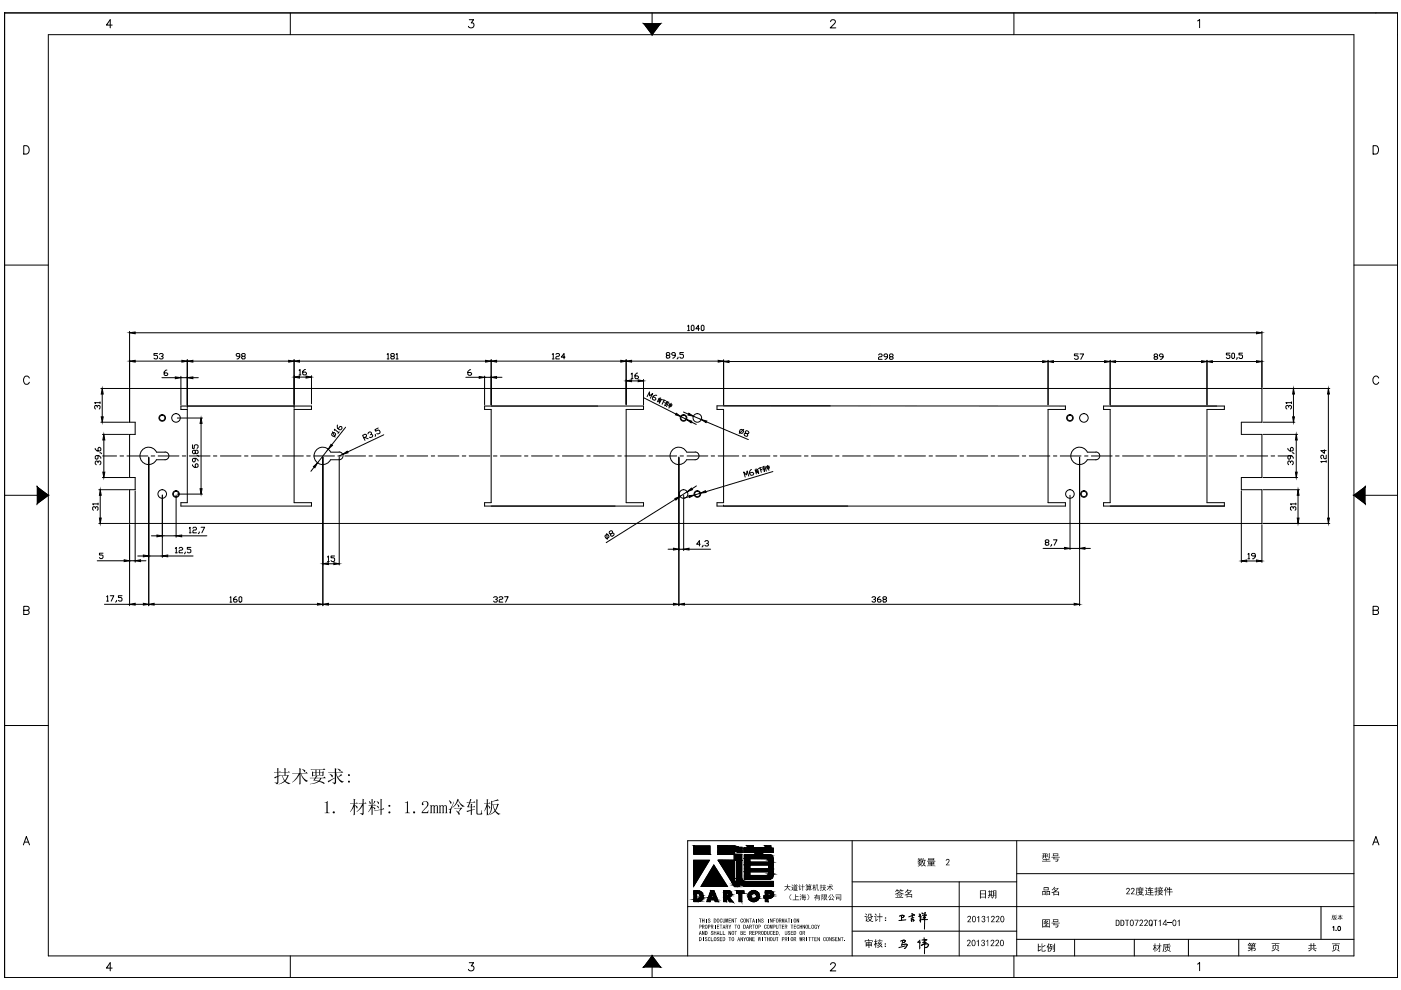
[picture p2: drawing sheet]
<svg xmlns="http://www.w3.org/2000/svg" width="297mm" height="210mm" viewBox="0 0 297 210" stroke-linecap="round" stroke-linejoin="round" font-family="sans-serif">
<!-- layer: 0 -->
<g fill="#000">
<path d="M68.8 170.1h.3l.4-.3v2.4l.4 .2h-1.1l.4-.2v-2zM85.9 170.1h.2l.4-.3v2.3l.1 .2 .4 .1h-1.1l.4-.2v-2zM89.5 170.1l.5-.2 .7 .1 .1 .3-.1 .6-1.1 1.3h.9l.3-.4v.6h-1.4l.1-.3 .9-1 .2-.5-.1-.5-.4-.1a.4 .4 0 0 0-.4 .2 .4 .4 0 0 0 .1 .4 .28 .28 0 0 1-.4-.1 .28 .28 0 0 1 .1-.4zM91.1 170.8l.4-.1v.2l.1-.1a.33 .33 0 0 1 .6 .1l.1-.1a.32 .32 0 0 1 .4 0 .32 .32 0 0 1 .1 .3v1.2l.2 .1h-.5l.1-.1v-1.2a.24 .24 0 0 0-.2-.3 .24 .24 0 0 0-.2 .3v1.1l.1 .2h-.5l.1-.1v-1.2a.22 .22 0 0 0-.2-.3 .22 .22 0 0 0-.2 .3v1.2l.2 .1h-.6l.2-.2v-1.3zM93 170.8l.4-.1v.2l.1-.1a.33 .33 0 0 1 .6 .1l.2-.1a.33 .33 0 0 1 .4 .3v1.2l.2 .1h-.5l.1-.1v-1.2a.24 .24 0 0 0-.2-.3 .24 .24 0 0 0-.2 .3v1.2l.1 .1h-.5l.2-.1v-1.2a.24 .24 0 0 0-.3-.3 .24 .24 0 0 0-.2 .3v1.1l.2 .2h-.6l.2-.1v-1.5zM148.2 194.8h.5h-.2v.8h-.1v-.8zM149.1 198.7v.8zM148.8 194.8h.2v.3h.2v-.3h.2v.8h-.2v-.4h-.2v.4h-.2zM148.8 197.4h.2l.2 .6v-.6h.2v.8h-.2l-.2-.6v.6h-.2zM149.7 194.8l.1 .8zM149.5 198.8a.25 .25 0 0 1 .3-.1 .25 .25 0 0 1 .2 .2l-.2-.1a.16 .16 0 0 0-.2 .2 .16 .16 0 0 0 .3 .1 .23 .23 0 0 1 .1 .3 .23 .23 0 0 1-.3 .1 .23 .23 0 0 1-.1-.3v.1a.17 .17 0 0 0 .2 .2 .17 .17 0 0 0 .1-.3l-.3-.1zM150.1 194.9l.1-.1a.2 .2 0 0 1 .2-.1 .2 .2 0 0 1 .1 .3l-.1-.2a.19 .19 0 0 0-.1 .3 .19 .19 0 0 0 .2 .1h.1a.25 .25 0 0 1-.2 .4 .25 .25 0 0 1-.3-.2 .19 .19 0 0 0 .2 .1 .19 .19 0 0 0 .2-.2l-.4-.2z"/>
<path d="M150.2 198.8v-.1a.21 .21 0 0 1 .3 0 .21 .21 0 0 1 0 .3v-.1a.25 .25 0 0 0-.3 .1 .25 .25 0 0 0 0 .3l.2 .2 .1-.3a.26 .26 0 0 1-.2 .4 .26 .26 0 0 1-.2-.4zM150.7 198.7l.1 .7h.5v.1h-.6zM150.8 197.4h.4v.2l-.2-.1-.2 .1 .5 .3-.1 .3h-.4l-.1-.3 .3 .2v-.2a.26 .26 0 0 1-.2-.2 .26 .26 0 0 1 0-.3zM151.6 196.1h.1v.8h-.1zM151.3 197.4h.2v.3h.3v-.3v.8v-.4h-.3v.4h-.2zM152 196.1h.5l-.4 .1v.2h.3v.1h-.3v.3l.4 .1h-.5zM152 198.8l.4-.1 .1 .2-.3-.1a.2 .2 0 0 0 0 .3 .2 .2 0 0 0 .2 0 .27 .27 0 0 1-.1 .4 .27 .27 0 0 1-.3-.3l.2 .3a.18 .18 0 0 0 .2-.2 .18 .18 0 0 0-.3-.2zM152.7 194.9v-.1a.18 .18 0 0 1 .3 0 .18 .18 0 0 1 0 .3v-.1a.21 .21 0 0 0-.3-.1 .21 .21 0 0 0 0 .4 .17 .17 0 0 0 .2 .2 .17 .17 0 0 0 .1-.2 .26 .26 0 0 1-.2 .3 .26 .26 0 0 1-.2-.4zM152.6 198.7h.5l-.4 .1v.2h.4l-.4 .1v.3h.4v.1h-.5zM152.6 197.4h.1v.7h.4v.1h-.5zM152.6 196.1h.5l-.2 .1v.7l-.1-.7zM153.2 194.8l.2 .7h.2v-.7h.2v.6a.25 .25 0 0 1-.3 .2 .25 .25 0 0 1-.3-.2z"/>
<path d="M153.2 197.4h.2v.7h.4v.1h-.6zM153.8 194.8h.2l.1 .5 .1-.5h.2v.8l-.1-.6-.1 .6-.2-.6v.6h-.2zM154.5 197.4l.4 .6 .1-.6v.8h-.1l-.3-.6v.6h-.1zM154.5 198.7h.5l-.2 .1v.7h-.1v-.7zM154.5 194.8h.5h-.4v.3h.3v.1h-.3v.3l.4 .1h-.5zM154.5 196.1l.2 .3 .3-.3-.2 .8h-.1zM155.1 194.8h.1l.3 .6v-.6h.1v.8h-.1l-.3-.6v.6h-.1zM155.7 194.8h.6h-.3v.8v-.8zM155.7 197.4h.6l-.3 .1v.7v-.7zM155.7 196.1h.6l-.3 .1v.7v-.7zM157.1 194.8a.26 .26 0 0 1 .3 0 .26 .26 0 0 1 .1 .3h-.1a.18 .18 0 0 0-.2-.3 .18 .18 0 0 0-.1 .3 .18 .18 0 0 0 0 .3 .18 .18 0 0 0 .3 0l.1-.1a.3 .3 0 0 1-.4 .3 .3 .3 0 0 1-.1-.5zM157 198.7l.4 .6v-.6h.1v.8l-.4-.6-.1 .6z"/>
<path d="M157.6 197.4h.5l-.4 .1v.2h.4l-.4 .1v.3h.5v.1h-.6zM157.6 198.7l.3 .3 .3-.3-.3 .8h-.1zM158.2 194.8h.2l.2 .6 .1-.6v.8h-.1l-.2-.6v.6h-.2zM158.9 194.8h.5h-.2v.8l-.1-.8zM158.9 198.7h.1l.3 .6v-.6h.1v.8h-.1l-.3-.6v.6h-.1zM159.5 197.4h.5l-.4 .1v.2h.4l-.4 .1v.3h.4v.1h-.5zM159.5 198.7h.5l-.4 .1v.2h.4l-.4 .1v.3h.4v.1h-.5zM159.5 196.1h.5l-.2 .1v.7l-.1-.7zM160.3 194.8h.1v.8h-.1zM160.7 194.8l.5 .6v-.6v.8l-.3-.6v.6h-.2zM160.7 198.7h.1l.1 .5 .1-.5h.1v.5l.2-.5-.1 .8-.2-.6-.2 .6zM161.6 198.7h.1v.8h-.1z"/>
<path d="M161.4 194.8a.26 .26 0 0 1 .3 0 .26 .26 0 0 1 .2 .2l-.3-.2v.3a.26 .26 0 0 1 .3 .2 .26 .26 0 0 1-.2 .3 .26 .26 0 0 1-.3-.2l.1 .1a.17 .17 0 0 0 .3-.1 .18 .18 0 0 0-.3-.2zM162 198.7h.5l-.2 .1v.7l-.1-.7zM162.1 196.2a.23 .23 0 0 1 .3-.1 .23 .23 0 0 1 .1 .2l-.1 .1a.19 .19 0 0 0-.2-.2 .19 .19 0 0 0-.1 .3 .19 .19 0 0 0 .1 .3 .19 .19 0 0 0 .2-.2l.1 .1a.3 .3 0 0 1-.4 .1 .3 .3 0 0 1-.1-.4zM162.9 194.8v.8zM162.6 197.4h.2l.1 .7h.1v-.7h.2v.7l-.2 .1-.4-.1zM162.6 198.7h.2v.3h.2v-.3h.2v.8h-.2v-.4h-.2v.4h-.2zM163.3 194.8h.1l.3 .6v-.6h.1v.8l-.4-.6-.1 .6zM163.3 197.5l.1-.1a.21 .21 0 0 1 .3 0 .21 .21 0 0 1 0 .3v-.1a.23 .23 0 0 0-.4 .1 .23 .23 0 0 0 .1 .3l.2 .1 .1-.2a.26 .26 0 0 1-.3 .3 .26 .26 0 0 1-.1-.4zM163.3 196.1h.1l.1 .5 .1-.5h.2v.8l-.1-.6-.1 .6-.2-.6-.1 .6zM163.9 194.8h.5h-.4v.3h.3l-.3 .1v.4zM163.9 197.4h.5l-.4 .1v.2h.3l-.3 .1v.3h.4v.1h-.5zM163.9 198.7l.2 .8 .2-.1v-.7h.1l-.1 .8a.25 .25 0 0 1-.2 0 .25 .25 0 0 1-.2-.2z"/>
<path d="M164.5 198.7h.5l-.2 .1v.7h-.1v-.7zM164.5 196.1h.1l.1 .7h.2l.1-.7v.6a.25 .25 0 0 1-.2 .2 .25 .25 0 0 1-.3-.2zM165.2 198.1h.1l-.1 .3zM165.1 196.1h.6l-.3 .1v.7v-.7zM165.8 194.8h.1l.1 .5 .2-.5h.1v.8l-.1-.6-.1 .6-.2-.6-.1 .6zM165.8 196.1h.5l-.4 .1v.2h.3v.1h-.3v.3l.4 .1h-.5zM166.4 197.4l.2 .7h.2v-.7h.1v.6a.26 .26 0 0 1-.3 .2 .26 .26 0 0 1-.2-.2zM167.2 198.7h.1v.8h-.1zM167 194.8h.6h-.3v.8h-.1v-.8zM167.1 197.4a.19 .19 0 0 1 .3-.1 .19 .19 0 0 1 0 .3l-.2-.1v.2l.4 .2-.2 .3a.2 .2 0 0 1-.3 0 .2 .2 0 0 1 0-.3l.1 .2h.2l-.4-.4zM167.9 194.8h.1v.8h-.1zM167.6 196.1h.5l-.1 .1v.7h-.1v-.7z"/>
<path d="M167.7 197.4h.4l-.3 .1v.2h.3l-.3 .1v.3h.4v.1h-.5zM168.3 196.1h.5l-.4 .1v.2h.3v.1h-.3v.3l.4 .1h-.5zM168.9 194.8h.1l.3 .6v-.6h.1v.8h-.1l-.3-.6v.6h-.1zM169 196.2a.2 .2 0 0 1 .3-.1 .2 .2 0 0 1 0 .3v-.1a.21 .21 0 0 0-.3-.1 .21 .21 0 0 0 0 .4 .17 .17 0 0 0 .2 .2 .17 .17 0 0 0 .1-.2l.1 .1a.32 .32 0 0 1-.5 .1 .32 .32 0 0 1 0-.5zM169.5 196.1h.2v.3h.2v-.3h.2v.8h-.2v-.4h-.2v.4h-.2zM169.5 198.7l.2 .5v-.5h.1l.1 .5 .1-.5h.1l-.1 .8-.2-.6-.1 .6h-.1zM170.2 196.1l.4 .6v-.6h.1v.8l-.4-.6-.1 .6zM171 198.7h.1v.8h-.1zM171.4 196.1h.1v.7l.4 .1h-.5zM171.4 198.7h.5l-.2 .1v.7h-.1v-.7zM172 198.7h.6l-.3 .1v.7v-.7zM172.7 196.2l.4-.1 .1 .1-.1 .2-.2-.2-.1 .3a.18 .18 0 0 0 0 .2 .18 .18 0 0 0 .3 0l-.2-.2h.3v.4l-.5-.1z"/>
<path d="M172.7 198.7h.4l-.3 .1v.2h.3l-.3 .1v.3h.4v.1h-.5zM173.3 196.1l.3 .3 .2-.3-.2 .8h-.1zM173.3 198.7l.4 .6v-.6h.1v.8l-.4-.6-.1 .6zM174.6 198.8l.4-.1 .1 .3-.1-.1a.27 .27 0 0 0-.4 .1 .27 .27 0 0 0 .1 .4h.2l.1-.2a.2 .2 0 0 1 0 .3 .2 .2 0 0 1-.3 0zM175.8 198.7h.1l.3 .6v-.6h.1v.8h-.1l-.3-.6-.1 .6zM176.5 198.7l.4 .1v.1l-.3-.1 .4 .4-.1 .3a.2 .2 0 0 1-.3 0 .2 .2 0 0 1-.1-.3v.1a.16 .16 0 0 0 .2 .2 .16 .16 0 0 0 .1-.3 .32 .32 0 0 1-.3-.5zM177.1 198.7h.4l-.3 .1v.2h.3l-.3 .1v.3h.4v.1h-.5zM177.7 198.7l.4 .6 .1-.6v.8h-.1l-.3-.6v.6h-.1zM178.3 198.7h.5l-.2 .1v.7l-.1-.7zM179 199.4l.1 .1zM200.6 182.2l.4-.1 .3 .2v.4l-.5 .6h.5v.2h-.8l.5-.7a.26 .26 0 0 0 .1-.5 .26 .26 0 0 0-.4 .2h-.2zM205.1 194.3l.5-.1a.6 .6 0 0 1-.2 1l-.1 .2h.6v.1h-.8l.6-.8a.25 .25 0 0 0-.1-.4 .25 .25 0 0 0-.4 .2h-.1z"/>
<path d="M207.1 199.5l.4-.3v1.4h-.2v-1.1l-.2 .2zM207.2 194.5l.4-.3v1.3h-.2v-1l-.1 .1zM208.2 194.3l.2-.1a.35 .35 0 0 1 .5 .2 .35 .35 0 0 1-.2 .4l.2 .3-.2 .4h-.4l-.2-.3 .3 .2a.26 .26 0 0 0 .4-.3 .26 .26 0 0 0-.4-.2v-.1a.24 .24 0 0 0 .3-.3 .24 .24 0 0 0-.2-.2 .24 .24 0 0 0-.3 .2h-.1zM209.1 199.5l.4-.3v1.4h-.1v-1.1l-.3 .2zM209.2 194.5l.4-.3v1.3h-.1v-1l-.2 .1zM210.2 194.3l.5-.1 .2 .1v.4l-.5 .7h.5v.1h-.8l.6-.8a.24 .24 0 0 0-.1-.4 .24 .24 0 0 0-.4 .2h-.1zM211.2 194.3l.3-.1a.52 .52 0 0 1 .4 .5 .52 .52 0 0 1-.4 .5l-.2 .2h.6v.1h-.8l.6-.8a.24 .24 0 0 0-.1-.4 .24 .24 0 0 0-.4 .2h-.1zM238.8 188.4l.3-.2a.52 .52 0 0 1 .4 .5 .52 .52 0 0 1-.4 .6l-.1 .2h.6v.1h-.8l.5-.8a.25 .25 0 0 0 0-.4 .25 .25 0 0 0-.4 .2h-.2zM238.5 195h.9v.1h-.3v1.2h-.2v-1.2h-.4zM239.8 188.5l.4-.3a.51 .51 0 0 1 .3 .5 .51 .51 0 0 1-.3 .5l-.2 .3h.5v.1h-.7l.5-.7a.28 .28 0 0 0 0-.5 .28 .28 0 0 0-.4 .2h-.2zM240.6 195h.8l-.5 1.3-.2-.1 .6-1.1h-.7zM241.6 195.2l.3-.2 .4 .1 .1 .3-.6 .8h.6v.1h-.8l.5-.7a.25 .25 0 0 0-.1-.5 .25 .25 0 0 0-.3 .3h-.1z"/>
<path d="M242.6 195.1l.3-.1 .4 .1v.4l-.5 .7h.6v.1h-.8l.5-.6a.28 .28 0 0 0 0-.5 .28 .28 0 0 0-.4 .2h-.2zM244.6 195h.8v.1h-.3v1.2h-.2v-1.2h-.3zM245.7 195.3l.4-.3v1.3h-.2v-1l-.2 .1zM247.5 195.6h.9v.1h-.9zM249.7 195.3l.4-.3v1.3h-.2v-1l-.2 .1zM283.6 194.2h.5v-.2h.1v.2h.4l-.3 .1 .4 .5-.1 .1-.4-.6v.5h.2h-.2v.3h-.1v-.3h-.3h.3v-.5l-.5 .6-.1-.1 .5-.5zM205.1 199.3l.5-.1 .1 .2 .1 .4-.6 .7h.6v.1h-.8l.4-.6a.28 .28 0 0 0 .2-.4 .28 .28 0 0 0-.4-.1l-.2 .1zM208.2 199.3h.5l.1 .4a.22 .22 0 0 0-.2 .2 .22 .22 0 0 0 .2 .2l-.1 .4-.3 .1a.23 .23 0 0 1-.3-.1 .23 .23 0 0 1 .1-.3 .25 .25 0 0 0 .2 .2 .25 .25 0 0 0 .2-.3 .25 .25 0 0 0-.3-.1v-.2a.24 .24 0 0 0 .3-.1 .24 .24 0 0 0-.2-.3 .24 .24 0 0 0-.2 .2h-.2zM210.1 199.4l.2-.2 .4 .1 .1 .5-.5 .7h.5v.1h-.8l.7-.9-.2-.3-.5 .2zM211.1 199.4l.2-.2h.3l.2 .2-.1 .5-.5 .6h.6v.1h-.8l.6-.8a.24 .24 0 0 0-.1-.4 .24 .24 0 0 0-.3 .2h-.2z"/>
<path d="M60.3 162.8l.4 .2-.2 .7h.5l.2-.2 .3 .3h-1v.6l.5-.1 .3 .2-.5 .8a.28 .28 0 0 0-.3 .3 .28 .28 0 0 0 .4 .2l.7 .2a.65 .65 0 0 1-1.1-.2l-.1-.1-1.3 .6 .8-.5a.3 .3 0 0 0 .3-.1 .3 .3 0 0 0 0-.3l-.4-.9-.2-.1h.7v-.6h-.6l-.1-.1h.7zM59.9 164.5l.5 1 .5-1zM58.8 162.8l.3 .2-.1 .1v.6l.4-.2 .2 .3h-.6v.7l.6-.1-.6 .3v1.3a.3 .3 0 0 1-.2 .3 .3 .3 0 0 1-.4-.2l-.2-.2h.6v-1.2l-.5 .3-.2-.2 .7-.2v-.8h-.6l-.1-.1h.7z"/>
<path d="M64.1 163.1l.2 .1a.28 .28 0 0 1 .4 .1 .28 .28 0 0 1-.1 .4zM61.9 163.9h1.6v-1.1l.4 .3h-.2v.8h1l.2-.3 .4 .4h-1.5l.5 .9 1 .7h-.1a.43 .43 0 0 1-.7-.2l-.8-1.4v2.2l-.2 .2v-2.2l-.5 .8-1.1 .9 1-1.1 .5-.8h-1.3z"/>
<path d="M67.1 163.2v.5h.6v-.5zM66.4 163.8v.5h.5v-.5zM67.1 163.8v.5h.6v-.5zM67.9 163.8v.5h.5v-.5zM65.8 163.1h2.7l.2-.2 .3 .3h-1.1v.5h.5l.1-.2 .2 .2-.1 .1v.7l-.2 .1v-.2h-2l-.2 .2v-1l.7 .1v-.5l-.9 .1zM67 165l-.2 .2a.2 .2 0 0 0 0 .3 .2 .2 0 0 0 .3 0h.1a.53 .53 0 0 0 .7-.5zM65.7 164.9h1.1l.2-.5 .3 .2-.3 .3h1.5l.3-.2 .3 .3h-.9l-.2 .3a.25 .25 0 0 0-.1 .4 .25 .25 0 0 0 .3 0l.3 .1a.24 .24 0 0 1 .2 .1 .24 .24 0 0 1 0 .3l-1.1-.5-.8 .4-1.1 .2 1.7-.7-1-.1 .4-.5h-1z"/>
<path d="M71.6 163l.2 .1a.28 .28 0 0 1 .4 .1 .28 .28 0 0 1-.1 .4zM69.6 163.7h1.4v-.9l.4 .3-.2 .6h1.1l.2-.2 .3 .3h-1.6l.3 .6a.24 .24 0 0 0 .1 .3 .24 .24 0 0 0 .3-.1l.4-.5 .3 .3-.6 .3a.3 .3 0 0 0-.2 .3 .3 .3 0 0 0 .3 .3l.8 .4-.1 .1a.7 .7 0 0 1-1-.4l-.3-.6-.3-.8v2.1a.31 .31 0 0 1-.3 .2 .31 .31 0 0 1-.3-.2l-.2-.2h.6v-.9l-1.3 .9-.2-.3 1.5-.7v-1.1l-1.3 .1zM69.9 164.1l.4 .1a.31 .31 0 0 1 .3 .3 .31 .31 0 0 1-.2 .3z"/>
<path d="M73.8 164.3a.22 .22 0 0 1 .4 0 .22 .22 0 0 1-.4 0zM73.8 165.7a.22 .22 0 0 1 .4 0 .22 .22 0 0 1-.4 0z"/>
<path d="M76.9 169.4l.3 .1-.1 .1v.7l.4-.2 .2 .3h-.6v2.1a.3 .3 0 0 1-.3 .3 .3 .3 0 0 1-.3-.2l-.2-.2h.6v-1.6l-.5 .8-.8 .5 .7-.7 .5-1h-.7l-.1-.1h.9zM75 169.4l.4 .1-.2 .8 .4-.2 .3 .3h-.7v.3l.4 .2a.24 .24 0 0 1 .2 .2 .24 .24 0 0 1-.2 .3l-.4-.6v1.9l-.2 .2v-1.8l-.5 .8-.3 .2 .4-.5 .4-1.2-.8-.1h.8z"/>
<path d="M78.8 169.4l.3 .1-.1 1.2 .5-.2 .2 .3h-.7v.3h.2a.27 .27 0 0 1 .3 .1 .27 .27 0 0 1-.1 .4l-.4-.5v1.6l-.2 .1v-1.6l-.8 1 .7-1.4-.6-.1h.7zM78.2 169.8a.34 .34 0 0 1 .4 .3 .34 .34 0 0 1-.2 .4zM79.9 169.9l.2 .1a.3 .3 0 0 1 .2 .2 .3 .3 0 0 1-.1 .3zM79.8 170.8h.1a.31 .31 0 0 1 .4 .2 .31 .31 0 0 1-.1 .4zM80.6 169.4l.4 .1-.1 .1v2l.3-.3 .3 .3-.6 .1v1l-.3 .1 .1-1.1-1.2 .3-.2-.1 1.4-.3zM79.4 169.8l.2 .2-.5 .6z"/>
<path d="M82.3 170.8a.25 .25 0 0 1 .5 0 .25 .25 0 0 1-.5 0zM82.4 172.3a.21 .21 0 0 1 .4 0 .21 .21 0 0 1-.4 0z"/>
<path d="M97 169.4l.3 .2-.1 .1 .4 .6 .9 .6-.1 .1a.4 .4 0 0 1-.7-.2l-.5-1.1-.5 .8-.8 .8 .7-.9zM96.9 170.5l.3 .1a.26 .26 0 0 1 .2 .3 .26 .26 0 0 1-.2 .2zM96.3 171.3h1.3l.1-.1 .3 .2-.4 .4a.37 .37 0 0 0-.3 .3 .37 .37 0 0 0 .2 .4l-.2 .3-.7-.9 .4 .1a.28 .28 0 0 0 .3 0 .28 .28 0 0 0 .2-.3l.1-.3h-1.2zM95.2 169.7l.3 .2a.26 .26 0 0 1 .2 .2 .26 .26 0 0 1-.2 .3zM96.2 170l-.6 2a.24 .24 0 0 1 .1 .4 .24 .24 0 0 1-.4-.1v-.2a.38 .38 0 0 0-.2-.6l.4-.1z"/>
<path d="M98.9 170.1h.6l.2-.7 .3 .2-.3 .5h.7l.1-.2 .3 .3h-1.1l-.3 .9h.4v-.7l.4 .1-.2 .1v.5h.4l.1-.3 .3 .3h-.8v.6l.7-.1-.7 .2v.9l-.2 .1v-.5a.23 .23 0 0 0 0-.4 .23 .23 0 0 0-.4 .1l-.3 .2-.2-.3 .9-.2v-.6l-.6 .1-.1-.2 .2-.4a.24 .24 0 0 0 .1-.4 .24 .24 0 0 0-.3 0zM101 169.4l.3 .2-.1 .1v2.7l.7 .1 .1-.7 .1 .5a.23 .23 0 0 1 .2 .3 .23 .23 0 0 1-.4 .1h-.7l-.2-.2z"/>
<path d="M104.1 169.8l.3 .1 1.1-.5 .2 .3-1.3 .3v.5h1l.1-.1 .3 .2-.5 1a.5 .5 0 0 0 .3 .8l.5 .2h-.1a.5 .5 0 0 1-.8-.2v-.1a.28 .28 0 0 0-.3-.2 .28 .28 0 0 0-.3 .2l-.8 .5 .8-.7a.31 .31 0 0 0 .3-.2 .31 .31 0 0 0-.2-.3l-.2-1h-.1l-.3 1.5-.6 .7 .6-1zM104.6 170.6l.4 1.1 .4-1.1zM103.2 169.4l.3 .2-.1 .1v.6l.4-.2 .2 .3h-.6v.4l.5 .3v.2l-.1 .2-.4-.7 .1 1.9-.3 .2v-1.9l-.2 .6-.4 .4 .6-1.6-.6-.1h.6z"/>
<path d="M148.4 197.4l.4 .8-.2-.2h-.2l-.2 .2zM148.5 197.6l-.1 .3h.1z"/>
<path d="M148.3 196.1h.3l.2 .1-.1 .3-.4 .1v.3zM148.3 196.2v.3h.2l.1-.3z"/>
<path d="M148.2 198.7h.3l.2 .2 .1 .3-.2 .3h-.4zM148.3 198.8l.1 .6a.32 .32 0 0 0 .2-.3 .32 .32 0 0 0-.3-.3z"/>
<path d="M148.8 196.1h.3a.24 .24 0 0 1 .3 .2 .24 .24 0 0 1-.2 .2l.2 .4-.3-.4-.3 .4zM149 196.2v.3h.2v-.3z"/>
<path d="M149.5 197.4h.3l.2 .2v.4l-.3 .2h-.2zM149.6 197.5v.6a.33 .33 0 0 0 .3-.3 .33 .33 0 0 0-.3-.3z"/>
<path d="M149.5 196.2l.1-.1a.43 .43 0 0 1 .4 .3 .43 .43 0 0 1-.2 .5 .47 .47 0 0 1-.3-.7zM149.6 196.2v.2a.21 .21 0 0 0 0 .3 .21 .21 0 0 0 .3 0v-.5z"/>
<path d="M150.1 196.1h.3a.25 .25 0 0 1 .2 .2 .25 .25 0 0 1-.2 .3l-.3 .3zM150.2 196.2v.3a.18 .18 0 0 0 .3-.2 .18 .18 0 0 0-.3-.1z"/>
<path d="M150.7 196.1h.3a.24 .24 0 0 1 .2 .1 .24 .24 0 0 1-.1 .3l.2 .4-.3-.4h-.2l-.1 .4zM150.8 196.2v.3h.2l.1-.3z"/>
<path d="M151.3 194.8l.5 .1v.5l-.2 .2h-.3zM151.5 194.8v.7l.3-.2a.29 .29 0 0 0 0-.3 .29 .29 0 0 0-.3-.2z"/>
<path d="M151.4 198.8v-.1a.43 .43 0 0 1 .5 .3 .43 .43 0 0 1-.1 .5h-.2l-.2-.1zM151.6 198.8l-.1 .5a.18 .18 0 0 0 .2 .1 .18 .18 0 0 0 .1-.3l-.1-.3z"/>
<path d="M152 194.8a.39 .39 0 0 1 .5 .2 .39 .39 0 0 1-.1 .5v.1a.42 .42 0 0 1-.5-.3 .42 .42 0 0 1 .1-.5zM152.2 194.8l-.1 .3a.21 .21 0 0 0 0 .3 .21 .21 0 0 0 .3 .1 .21 .21 0 0 0 0-.3v-.3z"/>
<path d="M152.2 197.4l.3 .8-.1-.2h-.3l-.2 .2zM152.2 197.6l-.1 .3h.2z"/>
<path d="M153.2 198.7h.4l.2 .2v.4l-.3 .2h-.3zM153.3 198.8v.6a.32 .32 0 0 0 .3-.3 .32 .32 0 0 0-.3-.3z"/>
<path d="M153.5 196.1l.3 .8-.2-.2h-.2l-.2 .2zM153.5 196.2l-.1 .3h.2z"/>
<path d="M153.9 196.1l.4 .1 .1 .2-.2 .1 .2 .4-.3-.4h-.1l-.1 .4zM154 196.2v.3h.2l.1-.3z"/>
<path d="M155.2 197.5v-.1a.43 .43 0 0 1 .5 .3 .43 .43 0 0 1-.2 .5 .44 .44 0 0 1-.4-.2 .44 .44 0 0 1 .1-.5zM155.3 197.5l-.1 .2a.21 .21 0 0 0 0 .4 .21 .21 0 0 0 .3-.1v-.5z"/>
<path d="M155.2 198.7h.4l.1 .5a.32 .32 0 0 1-.5 .3 .32 .32 0 0 1-.1-.5zM155.3 198.8l-.1 .2a.23 .23 0 0 0 0 .4 .23 .23 0 0 0 .3 0 .23 .23 0 0 0 0-.3v-.3z"/>
<path d="M156.4 196.2l.4-.1 .1 .5a.3 .3 0 0 1-.4 .3 .3 .3 0 0 1-.2-.4zM156.5 196.2v.3a.21 .21 0 0 0 .1 .3 .21 .21 0 0 0 .2-.1 .21 .21 0 0 0 0-.2v-.3z"/>
<path d="M156.6 198.7l.3 .8-.2-.3h-.2v.3h-.2zM156.6 198.9l-.1 .3h.2z"/>
<path d="M157 197.4h.3a.2 .2 0 0 1 .2 .1 .2 .2 0 0 1-.1 .3 .23 .23 0 0 1 .1 .3 .23 .23 0 0 1-.3 .1h-.2zM157.1 197.5v.2h.3v-.2zM157.1 197.8v.3h.3v-.2z"/>
<path d="M157.6 194.9a.38 .38 0 0 1 .6 .1 .38 .38 0 0 1-.1 .5 .4 .4 0 0 1-.5-.1 .4 .4 0 0 1 0-.5zM157.7 194.9v.2a.21 .21 0 0 0 0 .3 .21 .21 0 0 0 .3 0v-.1a.24 .24 0 0 0 .1-.3 .24 .24 0 0 0-.4-.1z"/>
<path d="M157.6 196.1l.5 .1 .1 .4-.3 .3h-.3zM157.7 196.2l.1 .6 .2-.1v-.4z"/>
<path d="M158.5 196.1l.3 .8-.2-.2h-.2l-.2 .2zM158.5 196.2l-.1 .3h.2z"/>
<path d="M158.4 198.7a.39 .39 0 0 1 .4 .4 .39 .39 0 0 1-.5 .4l-.1-.6zM158.4 198.9v.1a.21 .21 0 0 0-.1 .3 .21 .21 0 0 0 .3 0l.1-.1a.21 .21 0 0 0-.1-.3 .21 .21 0 0 0-.2 0z"/>
<path d="M158.9 197.4h.2a.24 .24 0 0 1 .3 .2 .24 .24 0 0 1-.2 .3l.2 .3-.3-.3-.2 .3zM159 197.5v.3h.2l.1-.3z"/>
<path d="M158.9 196.1h.2a.24 .24 0 0 1 .3 .2 .24 .24 0 0 1-.2 .2l.2 .4-.3-.4-.2 .4zM159 196.2v.3h.2l.1-.3z"/>
<path d="M159.7 194.8l.4 .8-.2-.2h-.3l-.1 .2zM159.8 194.9l-.1 .4h.2z"/>
<path d="M160.1 197.4h.3a.25 .25 0 0 1 .3 .2 .25 .25 0 0 1-.3 .3l-.3 .3zM160.3 197.5v.3a.18 .18 0 0 0 .2-.2 .18 .18 0 0 0-.2-.1z"/>
<path d="M160.1 196.2l.4-.1 .2 .4a.32 .32 0 0 1-.5 .4 .31 .31 0 0 1-.1-.6zM160.3 196.2l-.1 .2a.21 .21 0 0 0 0 .3 .21 .21 0 0 0 .3-.1v-.4z"/>
<path d="M160.8 197.4h.2a.25 .25 0 0 1 .3 .2 .25 .25 0 0 1-.2 .3l.2 .3-.3-.3h-.1l-.1 .3zM160.9 197.5v.3h.2l.1-.2z"/>
<path d="M160.8 196.1h.2a.25 .25 0 0 1 .3 .2 .25 .25 0 0 1-.3 .3h-.1l-.1 .3zM160.9 196.2v.3h.3v-.3z"/>
<path d="M161.4 197.5l.1-.1a.43 .43 0 0 1 .4 .2 .43 .43 0 0 1-.1 .5 .42 .42 0 0 1-.4-.1 .42 .42 0 0 1 0-.5zM161.5 197.6v.1a.24 .24 0 0 0 0 .4 .24 .24 0 0 0 .3 0 .24 .24 0 0 0 0-.4l-.1-.2z"/>
<path d="M162 197.4h.3l.2 .2-.1 .6h-.4zM162.1 197.5v.6h.2l.1-.5z"/>
<path d="M162.6 196.2l.1-.1a.43 .43 0 0 1 .5 .3 .43 .43 0 0 1-.2 .5 .28 .28 0 0 1-.3-.1 .28 .28 0 0 1-.1-.3zM162.8 196.2l-.1 .2a.21 .21 0 0 0 0 .3 .21 .21 0 0 0 .3 0v-.5z"/>
<path d="M163.4 198.7l.3 .1 .1 .4a.26 .26 0 0 1-.2 .3 .26 .26 0 0 1-.3-.3zM163.4 198.8v.3a.19 .19 0 0 0 0 .3 .19 .19 0 0 0 .3-.1v-.4z"/>
<path d="M163.9 196.1h.3a.26 .26 0 0 1 .2 .2 .26 .26 0 0 1-.2 .3h-.2l-.1 .3zM164 196.2v.3h.3v-.3z"/>
<path d="M164.5 194.8h.5l.1 .5a.32 .32 0 0 1-.5 .2 .32 .32 0 0 1-.1-.5zM164.7 194.8l-.1 .3a.21 .21 0 0 0 0 .3 .21 .21 0 0 0 .3 0v-.4z"/>
<path d="M164.5 197.4h.3l.2 .2 .1 .3-.2 .3h-.4zM164.6 197.5v.6a.32 .32 0 0 0 .3-.3 .32 .32 0 0 0-.3-.3z"/>
<path d="M165.1 194.8h.3a.24 .24 0 0 1 .3 .2 .24 .24 0 0 1-.2 .2l.2 .4-.3-.4-.3 .4zM165.3 194.8v.3h.1a.16 .16 0 0 0 .1-.2 .16 .16 0 0 0-.2-.1z"/>
<path d="M165.8 198.7h.2a.25 .25 0 0 1 .3 .3 .25 .25 0 0 1-.3 .2l-.2 .3zM165.9 198.8v.3h.3v-.2z"/>
<path d="M166.4 196.1h.3a.24 .24 0 0 1 .2 .2 .24 .24 0 0 1-.1 .2l.1 .4-.3-.4h-.1l-.1 .4zM166.5 196.2v.3h.3v-.3z"/>
<path d="M166.4 198.7h.3a.24 .24 0 0 1 .2 .2 .24 .24 0 0 1-.1 .3l.1 .3-.3-.3h-.1l-.1 .3zM166.5 198.8v.3l.3-.1v-.2z"/>
<path d="M166.6 194.8l.4 .8-.2-.2h-.3l-.1 .2zM166.7 194.9l-.1 .4h.2z"/>
<path d="M167.7 198.8l.1-.1a.41 .41 0 0 1 .4 .4 .41 .41 0 0 1-.3 .4l-.3-.2zM167.9 198.8l-.1 .5 .1 .2 .2-.6z"/>
<path d="M168.3 197.4h.3l.2 .2-.1 .6h-.4zM168.4 197.5v.6h.2l.1-.5z"/>
<path d="M168.3 194.8a.41 .41 0 0 1 .5 .2 .41 .41 0 0 1-.1 .6 .42 .42 0 0 1-.5-.3 .42 .42 0 0 1 .1-.5zM168.5 194.8l-.1 .3a.21 .21 0 0 0 0 .3 .21 .21 0 0 0 .3 0v-.5z"/>
<path d="M168.3 198.7h.2a.24 .24 0 0 1 .3 .2 .24 .24 0 0 1-.2 .3l.2 .3-.3-.3-.2 .3zM168.4 198.8v.3h.1a.18 .18 0 0 0 .2-.3 .17 .17 0 0 0-.3 0z"/>
<path d="M169.5 197.5l.4-.1 .2 .5a.26 .26 0 0 1-.3 .3 .26 .26 0 0 1-.3-.3zM169.7 197.5l-.1 .4a.21 .21 0 0 0 .1 .2 .21 .21 0 0 0 .3-.1 .21 .21 0 0 0-.1-.2v-.3z"/>
<path d="M170.2 197.4l.4 .1 .1 .2-.2 .2 .2 .3-.3-.3h-.1l-.1 .3zM170.3 197.5v.3l.3-.1-.1-.2z"/>
<path d="M170.2 198.7l.4 .1 .1 .2-.2 .2 .2 .3-.3-.3h-.1l-.1 .3zM170.3 198.8v.3h.2l.1-.3z"/>
<path d="M170.9 196.1a.42 .42 0 0 1 .4 .3 .42 .42 0 0 1-.1 .5h-.3l-.1-.2zM171 196.2l-.1 .3a.21 .21 0 0 0 0 .3 .21 .21 0 0 0 .3 0 .21 .21 0 0 0 0-.3v-.3z"/>
<path d="M172.1 196.2l.3-.1 .2 .4a.32 .32 0 0 1-.4 .4 .32 .32 0 0 1-.2-.5zM172.3 196.2l-.2 .2a.21 .21 0 0 0 0 .3 .21 .21 0 0 0 .3 0l.1-.4z"/>
<path d="M175.2 198.8l.1-.1a.41 .41 0 0 1 .4 .3 .41 .41 0 0 1-.1 .5h-.1a.42 .42 0 0 1-.4-.3 .42 .42 0 0 1 .1-.4zM175.3 198.8v.2a.2 .2 0 0 0 0 .4 .2 .2 0 0 0 .3-.2v-.4z"/>
<path d="M183.9 194.5h1l-.1 .3a.26 .26 0 0 0-.2 .4 .26 .26 0 0 0 .4 .1h.2l-.2 .2-.6-.3-.4 .3-.2-.1 .6-.3zM184.1 193.7h.6v.5l.4 .1v.1h-.5v-.5h-.4v.4l-.2 .2-.1-.1 .2-.2zM183.3 194.3h.4v.8l.2-.2 .1 .1-.4 .4-.1-.1 .1-.9h-.3zM184.2 194.6l.1 .2a.2 .2 0 0 0 .2 .2 .2 .2 0 0 0 .2-.3zM183.4 193.7h.2l.3 .3-.2 .1z"/>
<path d="M183.6 199.8h.5v-.2h.2v.2h.6v.8h-.6v.4h-.2v-.4l-.5 .1zM183.3 199.4h.8l-.1-.2 .2-.1 .1 .3h.7v.3h-.1v-.2h-1.4v.3h-.2zM184.3 200.3v.1h.4v-.1zM183.7 200.3v.1h.4v-.1zM184.3 199.9v.2h.4v-.2zM183.7 199.9v.2h.4v-.2z"/>
<path d="M185.6 199.2h.2v.4h.2v.1h-.2v.3v-.1l.2 .2-.1 .2-.1-.2v.8h-.2v-.8l-.2 .4-.1-.2 .3-.5-.3-.1v-.1h.3zM186.1 199.9l.3-.3 .2 .1-.3 .2h.3l.1-.2 .2 .1-.8 .8-.1-.1 .5-.4h-.4zM186 200.8l.5-.2 .4-.5h.2l-.1 .2a.28 .28 0 0 0-.1 .3 .28 .28 0 0 0 .3 .2l-.3 .1-.2-.3-.6 .4zM186.1 199.4h1v.2h-1zM186.4 199.2l.2-.1 .1 .2-.2 .1z"/>
<path d="M186.4 193.7h.2v.6h.5v.2h-.5v.9h-.2l.1-.9h-.6v-.2h.6zM185.3 194.3h.5v.8l.2-.3 .1 .1-.4 .5-.1-.1v-.9h-.3zM185.5 193.7l.4 .3-.1 .1-.3-.3z"/>
<path d="M187.6 194.5h.3v.3h-.3zM187.6 195h.3v.3h-.3z"/>
<path d="M189.7 189.5l.5-.1 .4-.4 1 .5a.19 .19 0 0 1-.2 .2 .19 .19 0 0 1-.2-.2l-.1 .1h-.9v-.1l-.3 .2zM189.9 190.2h1l.2-.5 .2 .1-.2 .4h.4v.2h-1.6zM190.2 188.5l.1 .1-.1 .1h.5v.1h-.3l-.1 .2a.17 .17 0 0 0-.1-.1 .17 .17 0 0 0-.2 .1h-.2zM190.9 188.5l.2 .1v.1h.5v.1h-.3v.2l-.1 .1-.1-.3h-.1l-.2 .2h-.1zM190.3 189.5h.8l-.3-.2a.19 .19 0 0 0-.2-.1 .19 .19 0 0 0-.1 .2zM190.5 189.8l.2-.1v.4zM190.1 189.8h.1l.2 .3h-.2z"/>
<path d="M192.4 188.5l.2 .1-.2 .2h.9l-.7 .8h.8v.8l-.1-.2h-.9l-.2 .2v-.7l-.4 .1 .8-.4-.3-.3 .1-.1a.31 .31 0 0 0 .4 .2 .31 .31 0 0 0 .2-.3h-.6l-.4 .4-.1-.1zM192.4 189.7v.4h.9v-.4z"/>
<path d="M195.7 181.9l.1 .1-.1 .3h.6l-.2 .1v.6a.3 .3 0 0 0-.1 .4 .3 .3 0 0 0 .3 .2l-.1 .1-.4-.3-.3 .3-.2-.1 .5-.3-.2-.6-.2 .2zM194.6 182.9l.3-.1 .6 .1-.2 .4 .2 .1-.9 .3v-.1l.5-.2-.4-.1 .1-.3h-.2zM194.6 182.3a.27 .27 0 0 0 .3 0 .27 .27 0 0 0 .1-.4h.1a.25 .25 0 0 0 0 .4 .25 .25 0 0 0 .4 0v.1a.27 .27 0 0 0-.4 0 .27 .27 0 0 0 0 .4h-.1v-.3l-.4 .3-.1-.1 .4-.3h-.3zM195.7 182.4l.2 .8 .1-.8zM194.9 183.1v.1l.3 .1v-.3zM195.3 181.9l.2 .1-.1 .3-.2-.1zM195.2 182.4l.2 .2-.1 .2-.1-.2zM194.6 182l.1-.1 .2 .3z"/>
<path d="M196.8 182.7h1.3v.5h-.6v.1l.6 .1h-.6v.1h.8v.2h-1.7v-.2h.8v-.1l-.7 .1v-.2h.7v-.1h-.6zM196.8 182h1.3v.4h-1.3zM196.6 182.5h1.7v.2h-1.7zM197 182.3l.9 .1zM197 182.1h.9zM197.5 182.8v.2h.4v-.2zM196.9 182.8v.2h.5v-.2zM196.9 183l.5 .1zM197.5 183l.4 .1z"/>
<path d="M206.1 199.4l.4-.2 .3 .3v.8l-.2 .3h-.3l-.3-.3zM206.4 199.4l-.2 .3v.5a.22 .22 0 0 0 .2 .3 .22 .22 0 0 0 .2-.3l.1-.5z"/>
<path d="M206.2 194.4a.39 .39 0 0 1 .5-.2 .39 .39 0 0 1 .2 .6l-.1 .5a.44 .44 0 0 1-.5 .2 .44 .44 0 0 1-.2-.6zM206.4 194.3l-.2 .3v.5a.28 .28 0 0 0 .4 .3 .28 .28 0 0 0 .2-.4v-.2a.33 .33 0 0 0-.4-.5z"/>
<path d="M207.8 188.8h1.2v1.7h-.1v-.2h-1v.2h-.1zM207.9 189.6v.5h1v-.5zM207.9 188.9v.6h1v-.6z"/>
<path d="M210.6 188.8h.6v1.6l-.1 .1-.2-.1h.2v-.5h-.4l-.1 .5-.2 .1-.1-.1 .3-.4zM209.7 188.8h.1v.2h.4v-.2h.2l-.1 .2 .2 .1h-.2v.8l.2 .1h-1v-.1h.2v-.8h-.2zM210.7 188.9v.4h.4v-.4zM210.7 189.4v.3h.4v-.3zM209.6 190.1h.3l-.3 .3h-.2zM209.8 189.1v.2h.4v-.2zM209.8 189.7v.2h.4v-.2zM209.8 189.4v.2h.4v-.2zM210.1 190.1l.1-.1 .2 .3-.1 .1z"/>
<path d="M212.1 199.4l.2-.2 .4 .2 .2 .3-.1 .6a.37 .37 0 0 1-.5 .3 .37 .37 0 0 1-.3-.4zM212.4 199.4l-.2 .3v.4a.29 .29 0 0 0 .3 .3 .29 .29 0 0 0 .2-.4l-.1-.5z"/>
<path d="M212.2 194.4l.1-.1a.46 .46 0 0 1 .5 .1 .46 .46 0 0 1 .1 .5l-.1 .5-.5 .1-.2-.4zM212.4 194.3l-.1 .3v.6a.28 .28 0 0 0 .4 .1 .28 .28 0 0 0 .1-.4l-.1-.5z"/>
<path d="M221 181h1l-.2 .1v.3h.2v.2h-.2v.3h-.2v-.3h-.2l-.4 .5-.1-.2 .2-.1a.18 .18 0 0 0 .1-.2 .18 .18 0 0 0-.3 0v-.2a.2 .2 0 0 0 .3 0 .2 .2 0 0 0-.2-.3zM221.1 182.1h.6v-.1h.2v.1h.6v.2h-.6v.2h.8v.2h-1.8v-.2h.8v-.2h-.6zM222.5 180.9h.1v.9a.17 .17 0 0 1 0 .2 .17 .17 0 0 1-.3-.1 .17 .17 0 0 1 .2-.2zM222.1 181h.2v.7h-.2zM221.4 181.1v.3h.2v-.3z"/>
<path d="M221.3 188.1h1v.7h-1zM221.9 188.9h.7v.9l-.6-.2v.2h-.1zM221 188.9h.7v.9l-.6-.2-.1 .2zM221.4 188.3v.3h.8v-.3zM222 189.1v.4h.5v-.4zM221.1 189.1v.4h.4v-.4z"/>
<path d="M221 194.9h1.6v1.8h-1.6zM221.1 195.1v1.3h1.4v-1.3zM221.6 195.1h.2l-.1 .1h.6l-.4 .5 .4 .1v.1l-.5-.2-.4 .2h-.2l.5-.2-.2-.2-.1 .2-.1-.1zM221.6 196.1h.1a.22 .22 0 0 1 .2 0 .22 .22 0 0 1 .1 .3l-.5-.2zM221.7 195.8l.3 .3-.3-.1zM221.6 195.4l.2 .2 .2-.2z"/>
<path d="M223.5 188l.2 .1-.1 .2h.9l-.8 .7h.8v.9h-.1v-.2h-.9v.2h-.1v-.7l-.3 .1-.2-.1 .6-.2a.18 .18 0 0 0 .2-.2 .18 .18 0 0 0-.3-.1l.1-.2 .4 .3 .3-.4h-.7l-.4 .4-.1-.1zM223.5 189.2v.4h.9v-.4z"/>
<path d="M223.2 194.9h1.2v.6h-1.2zM222.9 195.7h1.8v.1h-1.1l-.1 .2h.9v.3a.34 .34 0 0 1-.3 .4 .34 .34 0 0 1-.4-.2 .34 .34 0 0 0 .4 0 .34 .34 0 0 0 .1-.3h-.9l.1-.4h-.5zM223.4 195.1v.3h.8v-.3z"/>
<path d="M223.2 181h1.2v.5h-1.2zM222.9 181.7h1.8v.1h-1.1l-.1 .3h.9v.2a.35 .35 0 0 1-.2 .4 .35 .35 0 0 1-.5-.2 .33 .33 0 0 0 .4 0 .33 .33 0 0 0 .1-.3h-.9l.1-.4h-.5zM223.4 181.1v.3h.8v-.3z"/>
<path d="M236.6 195h.4l.3 .2 .1 .8-.4 .3h-.4zM236.7 195.1v1.1h.2l.3-.2v-.6l-.2-.2z"/>
<path d="M237.6 195h.4l.3 .3 .1 .6-.4 .4h-.4zM237.7 195.1v1.1h.3l.2-.2v-.5l-.2-.3z"/>
<path d="M239.6 195.1l.5-.1 .2 .2 .1 .8-.3 .4-.5-.3zM239.9 195.1l-.2 .8a.27 .27 0 0 0 .4 .3 .27 .27 0 0 0 .1-.5v-.5z"/>
<path d="M241.2 189.1h1.1l-.2 .3a.18 .18 0 0 0-.1 .3 .18 .18 0 0 0 .3 0h.3l-.1 .2-.7-.2-.7 .2-.1-.2h.3a.2 .2 0 0 0 .3 0 .2 .2 0 0 0 0-.3zM241 188.2h.7l-.1-.1 .2-.1 .1 .2h.5v.2h-1.3v.9l-.3 .5zM241.2 188.6h.2v-.2h.2v.2h.4v-.2h.2v.2h.3v.2h-.3v.2h-.8v-.2h-.2zM241.6 188.8v.1h.4v-.1zM241.6 189.3a.23 .23 0 0 0 .3 .2 .23 .23 0 0 0 .2-.2z"/>
<path d="M243.3 188.3a.3 .3 0 0 0 .3 0 .3 .3 0 0 0 .2-.3l.2 .1-.2 .2h.7v.1h-.7l-.2 .3 .3 .1v-.3h.2v.3h.3v.1h-.3v.2h.5v.2h-.5v.3h-.2a.36 .36 0 0 0-.2-.4 .36 .36 0 0 0-.4 .1v-.2h.6v-.2h-.5v-.2a.18 .18 0 0 0 .2-.2 .18 .18 0 0 0-.3-.1zM242.8 188.8h.4v.7l.2 .1h1.2a.29 .29 0 0 1-.2 .3 .29 .29 0 0 1-.3-.1l-.8-.1a.21 .21 0 0 0-.3-.1 .21 .21 0 0 0-.1 .3l-.1-.2 .2-.2v-.6h-.2zM242.9 188.2l.1-.1 .2 .4-.1 .1z"/>
<path d="M243.7 195.1l.3-.1 .3 .2 .1 .8-.2 .5-.6-.4zM243.8 195.2v.7a.23 .23 0 0 0 0 .2 .23 .23 0 0 0 .3 .1l-.1-.3 .1-.1 .1 .1v-.3a.29 .29 0 0 0 0-.4 .29 .29 0 0 0-.4 0z"/>
<path d="M245.4 189h.4v-.1h.2v.1h.6v.2h-.3a.3 .3 0 0 0-.1 .4 .3 .3 0 0 0 .4 .1l-.3 .1a.34 .34 0 0 0-.6 0l-.3 .1v-.2l.5-.1-.3-.2 .1-.2h-.3zM245 188.1h.2v.3h.2v.2l-.2-.1v.4l.2-.1-.2 .2v.6a.19 .19 0 0 1-.2 .3 .19 .19 0 0 1-.2-.2l.3-.1v-.5l-.3 .2v-.2l.3-.1v-.5l-.3 .1v-.2h.3zM245.4 188.7l.7 .1 .1-.4 .2 .1-.2 .3 .3-.1v.2h-1.1zM245.4 188.2h.5v-.2h.1l.1 .2h.4v.2h-1.1zM245.9 189.2l-.1 .1 .2 .2 .2-.3zM245.7 188.5a.13 .13 0 0 1 .2 0 .13 .13 0 0 1-.2 0z"/>
<path d="M247.1 195h.2v.9h.2v.1h-.2v.3h-.2v-.3h-.6zM247.1 195.3l-.4 .6h.4z"/>
<path d="M247.5 188.2h.2l-.1 .3h.3v-.4h.2v.4h.4v.1h-.4v.4h.5v.2h-.5v.7h-.2v-.7h-.6v-.2h.6v-.4h-.3l-.2 .3-.1-.1zM247.2 188l.2 .2-.2 .2v1.5h-.1v-1.2l-.2 .2-.1-.1z"/>
<path d="M248.7 195.1l.4-.1 .3 .3v.7l-.3 .4-.5-.3zM248.9 195.1l-.1 .6a.3 .3 0 0 0 .2 .5 .3 .3 0 0 0 .3-.5l-.1-.5z"/>
<path d="M282.9 194h.5v.1h-.4v.2h.4l-.1 .3a.22 .22 0 0 0-.1 .2 .22 .22 0 0 0 .2 .2h-.5l.2-.1-.1-.6-.1 .5-.2 .2zM282.4 194l.1 .3h.1l.1-.3 .1 .4h-.3v.1h.2v.6l-.1-.5-.3 .4zM283 194.3l.2 .5 .1-.5z"/>
<path d="M187.6 200h.2v.3h-.2zM187.6 200.5h.2v.3h-.2z"/>
<path d="M220.9 200.1h.1v.6l.5-.4 .2 .2-.7 .4v.7h.4l.1-.2a.17 .17 0 0 1 .2 .2 .17 .17 0 0 1-.2 .1h-.6zM220 200.1h.2v.5h.5v.2h-.5v.7l.5-.3v.3l-.3 .1a.19 .19 0 0 1-.3 .1 .19 .19 0 0 1-.1-.2z"/>
<path d="M222.5 200.2h.6v.1h-.3v.3h.3l-.1 .6-.5 .6-.1-.1 .4-.5-.2-.1h.3v-.1v-.3l-.2 .1a.2 .2 0 0 1-.1 .3 .2 .2 0 0 1-.2-.1l.3-.6zM222.3 200l.2 .1-.2 .2v1.5h-.1v-1.1l-.2 .2-.1-.1zM223.5 200.1h.2v1.5a.2 .2 0 0 1-.2 .2 .2 .2 0 0 1-.2-.2h.2zM223.2 200.3h.2v1.1h-.2z"/>
<path d="M245.3 200.5h.5v-.5h.2v.5h.3v.1h-.3v1a.17 .17 0 0 1-.2 .2 .17 .17 0 0 1-.2-.1l.2-.1v-.8l-.6 .8-.1-.1 .6-.8-.4-.1zM244.8 200h.1v.5h.3v.1h-.3v.3l.3 .1-.1 .2-.2-.3v.9h-.1v-.8l-.3 .5-.1-.2 .2-.3a.22 .22 0 0 0 .2-.3 .22 .22 0 0 0-.3-.1v-.1h.3z"/>
<path d="M246.7 200.2l1.3-.1 .1 .1-.5 .1v.2h.6v.1h-.6v.3h.5v.5h-.2v-.4h-.8v.4h-.1v-.5h.4v-.3h-.5v-.1h.5v-.2h-.6v1.2a.18 .18 0 0 1-.1 .2 .18 .18 0 0 1-.2 0l.2-.5zM247.4 201.1h.2l-.1 .5-.6 .3v-.2l.5-.2zM247.6 201.4l.6 .3-.1 .1-.5-.3z"/>
<path d="M264.7 200.4h1.4v.5h-.6v.2h.7v.4l-.4 .1v-.1h.2l.1-.3h-.6v.5h-.2v-.4l-.7 .4-.1-.2 .8-.3h-.6l.1-.5h.5v-.2l-.6 .1zM264.9 199.8l.1 .1-.1 .2h.6v.1h-.4l.2 .1-.2 .1-.1-.2h-.2l-.1 .3-.2-.1zM265.6 199.9l.3 .1-.1 .1h.5v.1h-.3l.1 .1-.1 .1-.3-.2-.2 .2zM264.9 200.9v.2h.4v-.2zM265.5 200.5v.2h.4v-.2z"/>
<path d="M269.6 200h1.7v.1h-.8v.3h.6v.8h-.2v-.7h-.9v.7h-.2v-.8h.5l.1-.3h-.8zM270.3 200.7h.3l-.3 .7-.6 .3-.1-.2 .6-.2zM270.6 201.2l.6 .5-.6-.3z"/>
<path d="M277.5 200.4a.28 .28 0 0 0 .4 0 .28 .28 0 0 0 0-.4h.1v.4h.5v-.4h.1v.4h.4v.1h-.4v.5h.5v.1h-1.8v-.1h.6v-.5h-.4zM278 200.5v.5h.5v-.5zM277.4 201.6l.6-.4 .1 .1-.5 .4zM278.5 201.2l.6 .4-.2 .1-.5-.3z"/>
<path d="M282.4 200.1h1.7v.1h-.8v.2h.6v.9h-.2v-.7h-.9v.7h-.1v-.9h.5v-.2h-.8zM283.2 200.7l.1 .1-.1 .6-.7 .3-.1-.1 .6-.3zM283.4 201.3l.6 .3v.1l-.6-.3z"/>
<circle cx="70.7" cy="172.2" r=".22"/>
<circle cx="87.8" cy="172.2" r=".22"/>
</g>
<g fill="none" stroke="#000" stroke-width=".21">
<path d="M1 2.7h.1M1 2.7h295.3v204.6h-295.3M1 2.7v204.6M10.2 7.4h276.9v195.3h-276.9zM23.8 5.3h-1.2l.8-1.1v1.7M61.6 2.7v4.7M99.5 4.2h.9l-.5 .7a.58 .58 0 0 1 .6 .8 .58 .58 0 0 1-1 .1l-.2-.2M136.5 5h3.5l-1.7 2.4zM138.3 2.7v2.3M176.1 4.6l.3-.4 .6 .1a.5 .5 0 0 1-.1 .8l-.9 .8h1.2M215 2.7v4.7M253.9 4.4l.4-.3v1.8"/>
<path d="M5 30.9a.92 .92 0 0 1 1.2 .9 .92 .92 0 0 1-1.2 .9zM291.1 30.9h.6a.98 .98 0 0 1 .6 .9 .98 .98 0 0 1-.6 .9h-.6zM1 56.2h9.2M287.1 56.2h9.2M6.2 80.2a.63 .63 0 0 0-.7-.5 .63 .63 0 0 0-.5 .7v.4a.63 .63 0 0 0 .5 .7 .63 .63 0 0 0 .7-.4M27.5 82.4h240v7.1h-4.3v2.6h4.3v9.1h-4.3v2.6h4.3v7.2h-240v-7.2h1.2v-2.6h-1.2v-9.1h1.2v-2.6h-1.2zM33.2 95.8a1.84 1.84 0 0 0-2.8-.6 1.84 1.84 0 0 0 0 2.9 1.84 1.84 0 0 0 2.8-.6h1.8M33.2 95.9h1.8M35 95.8a.83 .83 0 0 1 .8 .9 .83 .83 0 0 1-.8 .8M38.4 86.1h27.6v.7h-3.6v19.8h3.6v.7h-27.6v-.7h1.3v-19.8h-1.3zM70.1 95.8a1.84 1.84 0 0 0-2.8-.6 1.84 1.84 0 0 0 0 2.9 1.84 1.84 0 0 0 2.8-.6M70.1 95.9h1.8"/>
<path d="M71.9 95.8a.83 .83 0 0 1 .8 .9 .83 .83 0 0 1-.8 .8h-1.8M102.7 86.1h33.7v.7h-3.6v19.8h3.6v.7h-33.7v-.7h1.4v-19.8h-1.4zM145.6 95.8a1.84 1.84 0 0 0-2.8-.6 1.84 1.84 0 0 0 0 2.9 1.84 1.84 0 0 0 2.8-.6M145.6 95.9h1.8M147.4 95.8a.83 .83 0 0 1 .8 .9 .83 .83 0 0 1-.8 .8h-1.8M153.4 86l72.5 .1v.7h-3.7v19.8h3.7v.7h-73.9v-.7h1.4v-19.8h-1.4v-.8h24M230.5 95.8a1.84 1.84 0 0 0-2.8-.6 1.84 1.84 0 0 0 0 2.9 1.84 1.84 0 0 0 2.8-.6M230.5 95.9h1.9M230.5 97.5h1.9M232.3 95.8a.83 .83 0 0 1 .9 .9 .83 .83 0 0 1-.9 .8M234 86.1h25.6v.7h-3.7v19.8h3.7v.7h-25.6v-.7h1.4v-19.8h-1.4zM292.3 80.2a.59 .59 0 0 0-.9-.4 .86 .86 0 0 0-.3 1.1 .86 .86 0 0 0 1 .5l.2-.3"/>
<path d="M1 105h6.9M7.9 103.3l2.3 1.7-2.3 1.8zM153.4 107.3h.1M287.1 105l2.3-1.7v3.5zM289.4 105h6.9M5 129.4l1-.1 .2-.2-.1-.4-.3-.1h-.8v1.7h.8l.3-.2 .1-.4-.4-.3M291.1 129.4l1-.1 .2-.2-.1-.4-.3-.1h-.8v1.7h.8l.3-.2 .1-.4-.4-.3M1 153.8h9.2M287.1 153.8h9.2M5 179.1l.6-1.7 .7 1.7M5.2 178.5h.8M147.1 179.4h3.4v1.7h-3.4z"/>
<path d="M180.7 178.3v24.4M215.6 178.3v24.4M287.1 178.3h-141.3v24.4M291 179.1l.7-1.7 .7 1.7M291.3 178.5h.8M145.8 192.2h141.3M147.1 182.4h3.3l-3.3 5.5zM148 189.3a.7 .7 0 0 1 .5 .7 .7 .7 0 0 1-.4 .6M148 189.4h-.3v1.3h.4M148.2 188.8a1.21 1.21 0 0 1 .9 1.3 1.21 1.21 0 0 1-1.1 1.1M148.3 188.9h-1.2v2.3h1M150.7 188.8h.7l.9 2.4h-.7l-.1-.4h-.9l-.1 .4h-.6z"/>
<path d="M151 189.6l.3 .7h-.5zM151.3 183.4l2.9 4.5h-5.6zM154.3 189.9l.2-.2v-.3l-.5-.1v.6h.3M154.5 188.8a.74 .74 0 0 1 .6 .7 .74 .74 0 0 1-.5 .7M154.6 188.8h-1.2v2.4h.7v-.9l.5 .9h.8l-.8-.9M155.7 182.4h.4v4.4l-.2 .2h-.2zM156.2 188.9h1.5v.5h-.4v1.8h-.6v-1.8h-.5zM156.9 187.4l-.5 .5M156.9 187.5h.1M157 187.4l1 .5M157.3 186.3v-5.2h-1.6v-.6l.8 .2h.9v-1.1h-.8l-.9-.3h-3.5v1.9h3.5v1.2h-3.4l3.4 5.6h.8M157.3 186.2a.66 .66 0 0 0 .6 .7"/>
<path d="M157.9 186.9h6.1v1h-6.1M159 183.4v.8h3.9v-.8h-3.9M159 184.8v.8h3.6M159 184.9h4v.3M162.5 182.1l.4 .4M162.6 182.1h-3.6v.7h3.9v-.3M162.8 189.3l.5 .1 .1 .2-.2 .3h-.4zM162.9 185.2l-.4 .4M163.5 190.4a.76 .76 0 0 0 .5-.9 .76 .76 0 0 0-.7-.6h-1v1h-.3v.5h.3v.8h.5v-.8h.7M163.9 182a.83 .83 0 0 0-.8-.8h-1.4v-.5h2.3v-.9h-.6v-.5h-1.2v.5h-2.5v-.5h-1.3v.5h-.7v.9h2.4v.5h-2.3v5.2h5.3a.83 .83 0 0 0 .8-.8M164 182v3.6M180.7 187h34.9"/>
<path d="M180.7 197.4h34.9M190.9 194.2l-.2 .1M191 194.1l-.1 .1M191.1 195.1l-.5 .1M191.1 194.1v1M191.2 194.5h.1M191.2 194.1h-.2M191.3 199.4l-.4 .1M191.4 199.4l-.2 1M191.4 195.1h-.3M191.4 194.1h.2M191.4 194l-.2 .1"/>
<path d="M191.6 199.3h.2M191.6 199.3l-.3 .1M191.6 194.3l-.3 .2M191.7 194.1v.2M191.7 194.3l-.1 .1M191.7 199.8h-.2M191.8 199.4h.1M191.9 199.4l-.2 .4M192.1 195l-.7 .1M192.8 194.3l-.1 .1M193.2 195l.1 .4v-.3M193.3 195v.1"/>
<path d="M193.4 195l-.1 .1M193.4 194.1l-.5 .2M193.5 194.1l-.1 .1M193.6 194.9l-.2 .1M193.6 194.9h.1M193.7 195l-.1 .3 .3-.2M193.8 194.5l-.6 .3M193.9 194l-.4 .1M193.9 194l-.6-.3 .1 .9M194.7 199.7l-.1 .1M194.9 193.8h.1M194.9 194.3h-.1"/>
<path d="M195 199.7h.1M195 199.7l-.4 .1M195 193.8l.1 .1M195 199.8v1.4M195 199.7l.1 .1M195 194.2l-.1 .1M195.1 194.2h-.1M195.1 193.9h.1M195.1 199.3l-.5 .4M195.1 194.4v.9l.1-.3 .2-.1M195.1 194.2l.1 .1M195.1 193.9v.1"/>
<path d="M195.1 194h.1M195.2 194.2l-.1 1.3M195.4 193.6l.2 .1M195.6 193.7h.1M195.7 193.7h.1M195.7 199.9l.6-.1-1 .6 .3-.1M195.7 193.7v.1M195.7 199.3h-.2M195.7 194.5h.6l-.8 .5h1.2M195.9 199.3h-.2M195.9 198.8l.1 3.4M196 194.1v2.9"/>
<path d="M196.1 193.7l-.1 .3M196.1 193.5v.2M196.2 193.4v.1M196.2 193.5v.1M196.2 194h.1M196.2 194l-.6 .1M196.3 194h.1M196.4 199.3h.1M196.4 199.2l-.5 .1M196.4 194l-.7 .5M196.5 199.2l-.8 .6M203.4 187v15.7"/>
<path d="M215.6 185.2h71.5M215.6 199.2h71.5M227.8 199.2v3.5M240.5 199.2v3.5M252 199.2v3.5M262.6 199.2v3.5M280.1 192.2v7M282.6 196.6l.2-.2v.9M283.3 197.2v.1M283.8 196.5a.41 .41 0 0 1 .4 .4 .41 .41 0 0 1-.4 .4l-.2-.4zM1 207.3h.1M23.8 205.3h-1.2l.8-1.2v1.8"/>
<path d="M61.6 202.7v4.6M99.5 204.1h.9l-.5 .7a.58 .58 0 0 1 .6 .8 .58 .58 0 0 1-1 .2l-.2-.3M138.3 202.7l1.7 2.3h-3.5zM138.3 205v2.3M176.1 204.5l.3-.4 .6 .2a.55 .55 0 0 1-.1 .7l-.9 .9h1.2M191.4 200.3l-.3 .1M191.8 200.2l-.4 .1M191.8 201.1h-.1M191.9 201l-.1 .1M191.9 200.6l-1.3 .3M192.1 200.8l-.2 .2M192.2 200.2h-.4"/>
<path d="M192.2 200.7l-.1 .1M192.2 200.2l.1 .1M192.3 200.5l-.1 .2M192.3 200.4v.1M192.3 200.2v.2M195.8 200.3h-.2M196.2 200.2h-.4M196.3 200.9h-.2M196.3 200.1h-.1M196.5 200.1h.2M196.5 200.1h-.2M196.6 200.1l.2 .1"/>
<path d="M196.8 200.5l-.5 .4M196.8 200.4v.2M196.8 200.2l.1 .1M196.8 200.3v.1M215 202.7v4.6M253.9 204.4l.4-.3v1.7"/>
<circle cx="34.4" cy="88.6" r=".7"/>
<circle cx="34.4" cy="88.6" r=".57"/>
<circle cx="37.3" cy="88.6" r=".91"/>
<circle cx="144.9" cy="88.6" r=".7"/>
<circle cx="144.9" cy="88.6" r=".57"/>
<circle cx="147.8" cy="88.6" r=".91"/>
<circle cx="226.8" cy="88.6" r=".7"/>
<circle cx="226.8" cy="88.6" r=".57"/>
<circle cx="229.8" cy="88.6" r=".91"/>
<circle cx="34.4" cy="104.7" r=".91"/>
<circle cx="37.3" cy="104.7" r=".7"/>
<circle cx="37.3" cy="104.7" r=".57"/>
<circle cx="144.9" cy="104.7" r=".91"/>
<circle cx="147.8" cy="104.7" r=".7"/>
<circle cx="147.8" cy="104.7" r=".57"/>
<circle cx="226.8" cy="104.7" r=".91"/>
<circle cx="229.8" cy="104.7" r=".7"/>
<circle cx="229.8" cy="104.7" r=".57"/>
<circle cx="159.8" cy="190" r="1.21"/>
<circle cx="159.8" cy="190" r=".61"/>
</g>
<!-- layer: 4 -->
<g fill="#000">
<path d="M166.3 187.9h.6v-.4h.1v.4h.6v.1h-.6l.6 .8-.3-.1-.4-.5-.1 .4-.4 .2-.2-.1 .6-.4 .1-.3h-.6zM167.7 189.6l.1 .1-.3 .4 .1 .5 .2 .2-.1 .1-.3-.5v-.5zM168.6 189.6h.1v.4h.6v.1h-.6v.6h.7v.2h-1.3v-.2h.5zM171.2 189.6l.4 .5-.1 .4-.3 .4v-.1l.3-.6z"/>
<path d="M168.2 187.7h.5l.1-.2h.1l-.1 .2h.4l-.5 .2h.3v.7h-.7v-.7l.3-.1zM167.8 188h.3v.7h1v.1h-.7l-.4-.1-.1 .1v-.6zM168.4 188.4l.5 .1zM168.4 188.2v.1h.5v-.1zM168.4 188v.1h.5v-.1zM167.9 187.6h.1l.1 .2zM168.3 187.5l.2 .1z"/>
<path d="M170.1 187.5h.2v.5h.3l-.3 .1v.7h-.2v-.7h-.4l.4-.1zM169.3 187.9h.3v.6l.2-.1 .1 .1-.4 .3v-.7h-.2zM169.4 187.6l.3 .2-.1 .1z"/>
<path d="M170.2 189.6h.1l-.1 .1h.7l-.8 .2h.7l-.1 .4 .2 .1h-.2v.3h.2l-.3 .3-.1-.1 .1-.2h-.5l-.1-.4h.1v-.3h-.2zM170.2 190.4v.3h.4v-.3zM170.2 190.1v.2h.4v-.2zM169.8 190.4h.1l-.3 .5zM169.5 190l.4 .2-.1 .1zM169.7 189.6l.3 .2-.1 .1-.3-.2zM170.3 190.4l.1 .2zM170.3 190.1h.2l-.1 .2z"/>
<path d="M171 187.9h.9v.5l-.1 .1 .4 .1h-.4v.2h-.1v-.2h-.4l-.3 .3-.1-.1 .3-.2-.4-.1h.4l-.2-.1zM171 187.5h.2l-.1 .1h.4v.1l-.7 .1zM171.6 187.5l.5 .1v.1l-.7 .1zM171.1 188.2l.7 .1zM171.1 188.1l.7 .1zM171.1 187.9l.7 .1zM171.4 188.4l.3 .1z"/>
<path d="M172.6 189.8h.5v-.2l.1 .2h.7l-.8 .2h.7v.8l-.3 .1 .2-.3h-.7v.3h-.1v-.7l-.2 .3-.1-.1 .5-.5zM173 190.1v.2h.7v-.2zM173 190.4v.1h.7v-.1z"/>
<path d="M173 187.6h.4v1.1l.3-.1-.1 .2h-.3v-1.1h-.2l-.1 .9-.2 .2h-.1l.2-.3zM172.5 187.5h.1v.3h.2v.1h-.2v.2l.2 .1v.1l-.2-.2v.7h-.1v-.6l-.1 .3h-.1l.2-.5-.2-.2h.2z"/>
<path d="M174.3 187.7h.4v-.2l.1 .2h.3l-.3 .1v.2h.2v.4a.19 .19 0 0 0-.2 .2 .19 .19 0 0 0 .3 .1v.1l-.4-.2-.3 .2h-.2l.4-.2-.2-.6h.3v-.2zM174 187.5l.1 .3h.2l-.2 .3 .2-.1v.2h-.2v.6h-.2l.1-.5h-.2l.2-.1v-.3h-.2v-.1h.2zM174.5 188.2l.3 .3 .1-.3z"/>
<path d="M174.7 189.6h.6v.6h-.3v.1l.1 .1 .2-.1-.2 .2 .3 .3-.1 .1-.3-.2-.1-.5h-.1v.5l.2-.1v.2l-.3 .1zM174.2 189.6h.4l-.2 .5 .2 .3-.2 .3v-1h-.2v1.2zM174.8 189.9v.2h.4v-.2zM174.8 189.7v.2h.4v-.2z"/>
<path d="M175.3 187.8l.6 .1v-.4h.2l-.1 .4 .6-.1v.1l-.5 .1 .6 .6-.4-.1-.3-.5 .1 .8h-.2v-.8l-.3 .6h-.3l.5-.6-.5-.1zM176.2 187.6a.15 .15 0 0 1 .3 0 .15 .15 0 0 1-.3 0z"/>
<path d="M176.1 190.1l.2 .1-.4 .5h.6l-.1-.2 .1-.1 .3 .5-.2-.2-.5 .1a.17 .17 0 0 1-.3 0 .17 .17 0 0 1 .1-.2zM176.3 189.6h.1l.2 .4 .4 .2-.2 .2zM176 189.6l.1 .1-.5 .7v-.1z"/>
<path d="M177.2 190.2h.8v.5l-.6-.1-.2 .2zM177.2 189.6h1.2l-.1 1.3-.3-.1 .2-.1v-1zM177.4 190.3v.2h.4v-.2zM177.1 189.9h1v.1h-1z"/>
</g>
<!-- layer: 0 -->
<g fill="#000" stroke="#000" stroke-width=".21">
<path d="M147.1 182.4h3.3l-3.3 5.5zM151.3 183.4l2.9 4.5h-5.6zM159 190.9h1.7l-.4 .2zM159.3 188.9h1zM162.6 185.6h1.4z"/>
<path d="M138.3 5.8v1.6l1.7-2.4zM136.5 5h3.5l-1.7 .8zM136.5 5l1.8 2.4v-1.6z"/>
<path d="M8.7 105h1.5l-2.3 1.8zM7.9 103.3v3.5l.8-1.8zM7.9 103.3l2.3 1.7h-1.5z"/>
<path d="M287.1 105l2.3-1.7-.8 1.7zM289.4 103.3l-.8 1.7 .8 1.8zM287.1 105h1.5l.8 1.8z"/>
<path d="M152.2 179.3v.3h4.4zM152.2 179.3h3.5l.9 .3z"/>
<path d="M157.7 179.8h5.7zM157.7 179.8h5.7z"/>
<path d="M158.4 179.3v.5h1.3zM158.4 179.3h1.3v.5z"/>
<path d="M158.4 179.8h5zM158.4 179.8h5z"/>
<path d="M162.2 179.3v.5h1.2zM162.2 179.3h1.2v.5z"/>
<path d="M147.1 179.4v1.7h3.4zM147.1 179.4h3.4v1.7z"/>
<path d="M147.1 188.9v.2h1.5zM147.1 188.9h1.2l.3 .2z"/>
<path d="M147.1 189.1v.3h1.8zM147.1 189.1h1.5l.3 .3z"/>
<path d="M147.1 189.4v1.3h.6zM147.1 189.4h.6v1.3z"/>
<path d="M147.1 190.7h1.7zM147.1 190.7h1.7z"/>
<path d="M147.1 190.7v.3h1.4zM147.1 190.7h1.7l-.3 .3z"/>
<path d="M147.1 191v.2h1zM147.1 191h1.4l-.4 .2z"/>
<path d="M148.1 190.7h.7l-.5-.2zM148.3 190.5h.7l-.2 .2z"/>
<path d="M148 189.4h.9zM148 189.4h.9z"/>
<path d="M148.1 189.4l.9 .2zM148.1 189.4h.8l.1 .2z"/>
<path d="M148.4 190.3l-.1 .2h.7zM148.4 190.3h.6v.2z"/>
<path d="M148.5 190.2l-.1 .1h.6zM148.5 190.2h.6l-.1 .1z"/>
<path d="M148.5 189.9v.3h.6zM148.5 189.9h.6v.3z"/>
<path d="M148.5 189.9h.6zM148.5 189.9h.6zM148.3 189.6l.2 .3h.6zM148.3 189.6h.7l.1 .3z"/>
<path d="M150 190.8l-.1 .4h.6zM150 190.8h.6l-.1 .4z"/>
<path d="M150.2 190.3l-.2 .5h2.1zM150.2 190.3h1.7l.2 .5z"/>
<path d="M150.5 189.6l-.3 .7h.6zM150.5 189.6h.5l-.2 .7z"/>
<path d="M150.7 188.8l-.2 .8h1.1zM150.7 188.8h.7l.2 .8z"/>
<path d="M151 189.6l.3 .7h.6zM151 189.6h.6l.3 .7z"/>
<path d="M151.5 190.8l.1 .4h.7zM151.5 190.8h.6l.2 .4z"/>
<path d="M152.2 179.6v.9h5.2zM152.2 179.6h5.2v.9z"/>
<path d="M152.2 180.5v.2h3.5zM152.2 180.5h3.5v.2z"/>
<path d="M152.2 180.7v.4h3.5zM152.2 180.7h3.5v.4z"/>
<path d="M152.2 181.1l5.1 .1zM152.2 181.1l5.1 .1z"/>
<path d="M152.3 182.4h5zM152.3 182.4h5z"/>
<path d="M152.3 182.4h3.4zM152.3 182.4h3.4z"/>
<path d="M153.4 188.8v.2h1.4zM153.4 188.8l1.4 .2z"/>
<path d="M153.4 189v.1h1.6zM153.4 189h1.4l.2 .1z"/>
<path d="M153.4 189.1v.2h1.7zM153.4 189.1h1.6l.1 .2z"/>
<path d="M153.4 189.3v.6h.6zM153.4 189.3h.6v.6z"/>
<path d="M153.4 189.9h1.7zM153.4 189.9h1.7z"/>
<path d="M153.4 189.9v.2h1.5zM153.4 189.9h1.7l-.2 .2z"/>
<path d="M153.4 190.1v.2h1.3zM153.4 190.1h1.5l-.2 .2z"/>
<path d="M153.4 190.3v.9h.7zM153.4 190.3h.7v.9z"/>
<path d="M154.3 189.9h.8l-.6-.2zM154.5 189.7h.6v.2z"/>
<path d="M154.3 189.3l.8 .1zM154.3 189.3l.8 .1z"/>
<path d="M154.4 189.4l.7 .1zM154.4 189.4l.7 .1z"/>
<path d="M154.5 189.5v.1h.7zM154.5 189.5h.6l.1 .1z"/>
<path d="M154.5 189.6l.6 .1zM154.5 189.6h.7z"/>
<path d="M154.1 190.3h.5zM154.1 190.3h.6z"/>
<path d="M154.1 190.3l.5 .9h.8zM154.1 190.3h.5l.8 .9z"/>
<path d="M152.3 182.4l2.9 4.6h.5zM152.3 182.4h3.4v4.6z"/>
<path d="M155.2 187l.2 .5h8.6zM155.2 187h8.8v.5z"/>
<path d="M155.4 187.5h1.5zM155.4 187.5h1.5z"/>
<path d="M155.7 181.2h1.6zM155.7 181.2h1.6z"/>
<path d="M155.7 181.2v1.2h1.6zM155.7 181.2h1.6v1.2z"/>
<path d="M155.4 187.5l.3 .3h1.1zM155.4 187.5h1.5l-.1 .3z"/>
<path d="M155.7 187.8v.2h.8zM155.7 187.8h1.1l-.3 .2z"/>
<path d="M155.9 187h8.1l-8-.1zM156 186.9h8v.1z"/>
<path d="M156.1 186.8l1.8 .1zM156.1 186.8l1.8 .1z"/>
<path d="M156 186.9h8zM156 186.9h8z"/>
<path d="M156.1 186.8h1.5zM156.1 186.8h1.5z"/>
<path d="M155.7 182.4h1.6zM155.7 182.4h1.6z"/>
<path d="M156.1 182.4v3.9h1.2zM156.1 182.4h1.2v3.9z"/>
<path d="M156.1 186.3v.2h1.3zM156.1 186.3h1.2l.1 .2z"/>
<path d="M156.1 186.5v.3h1.5zM156.1 186.5h1.3l.2 .3z"/>
<path d="M156.2 188.9v.5h1.5zM156.2 188.9h1.5v.5z"/>
<path d="M156.2 189.4h1.1zM156.2 189.4h1.1z"/>
<path d="M155.7 180.5l.8 .2h.9zM155.7 180.5h1.7v.2z"/>
<path d="M156.7 189.4v1.8h.6zM156.7 189.4h.6v1.8z"/>
<path d="M157 187.5l.4 .3h6.6zM157 187.5h7v.3z"/>
<path d="M157.7 179.8v.9h6.3zM157.7 179.8h6.3v.9z"/>
<path d="M157.8 181.2h3.9zM157.8 181.2h3.9z"/>
<path d="M157.8 181.2l5.6 .1zM157.8 181.2l5.6 .1z"/>
<path d="M157.8 181.3v.1h5.9zM157.8 181.3h5.6l.3 .1z"/>
<path d="M157.8 181.4v.3h6.1zM157.8 181.4h5.9l.2 .3z"/>
<path d="M157.8 181.7v.3h6.2zM157.8 181.7h6.1l.1 .3z"/>
<path d="M157.8 182l6.2 .1zM157.8 182l6.2 .1z"/>
<path d="M157.8 182.1v.7h1.2zM157.8 182.1h1.2v.7z"/>
<path d="M157.8 182.8v.6h6.2zM157.8 182.8h6.2v.6z"/>
<path d="M157.8 183.4v.8h1.2zM157.8 183.4h1.2v.8z"/>
<path d="M157.8 184.2v.7h6.2zM157.8 184.2h6.2v.7z"/>
<path d="M157.8 184.9v.7h1.2zM157.8 184.9h1.2v.7z"/>
<path d="M157.8 185.6v.3h6.1zM157.8 185.6h6.2l-.1 .3z"/>
<path d="M157.8 185.9v.3h5.9zM157.8 185.9h6.1l-.2 .3z"/>
<path d="M157.8 186.2v.2h5.6zM157.8 186.2h5.9l-.3 .2z"/>
<path d="M157.8 186.4h5.3zM157.8 186.4h5.6z"/>
<path d="M157.4 187.8l.5 .1h6.1zM157.4 187.8h6.6v.1z"/>
<path d="M158.7 189.7l-.1 .3h.6zM158.7 189.7h.6l-.1 .3z"/>
<path d="M158.7 189.6v.1h.6zM158.7 189.6h.7l-.1 .1z"/>
<path d="M158.6 190l.1 .3h.6zM158.6 190h.6l.1 .3z"/>
<path d="M158.8 189.5l.6 .1zM158.8 189.5h.7z"/>
<path d="M158.7 190.3v.1h.7zM158.7 190.3l.7 .1z"/>
<path d="M158.8 189.4l.7 .1zM158.8 189.4h1z"/>
<path d="M158.7 190.4l.8 .1zM158.7 190.4l.8 .1z"/>
<path d="M159 189.2l-.2 .2h2zM159 189.2h1.7l.1 .2z"/>
<path d="M158.8 190.5l1 .1zM158.8 190.5l1 .1z"/>
<path d="M159 189.2h1.7l-1.4-.3zM159.3 188.9h1l.4 .3z"/>
<path d="M158.8 190.6l.2 .3h1.7zM158.8 190.6h2l-.1 .3z"/>
<path d="M159 190.9l.3 .2h1zM159.3 191.1h1z"/>
<path d="M159.8 190.6h1zM160.1 190.5h.8z"/>
<path d="M160.1 180.7h3.9zM160.1 180.7h3.9z"/>
<path d="M160.1 180.7v.5h1.6zM160.1 180.7h1.6v.5z"/>
<path d="M159.8 189.4l1.1 .1zM159.8 189.4l1.1 .1z"/>
<path d="M160.1 190.5h.8zM160.2 190.4h.7z"/>
<path d="M160.1 189.5l.8 .1zM160.1 189.5l.8 .1z"/>
<path d="M160.2 190.4h.7l-.5-.1zM160.4 190.3h.6l-.1 .1z"/>
<path d="M160.2 189.6l.8 .1zM160.2 189.6h.7l.1 .1z"/>
<path d="M160.4 190v.3h.6zM160.4 190h.6v.3z"/>
<path d="M160.4 189.7v.3h.6zM160.4 189.7h.6v.3z"/>
<path d="M162 189.9l1.9 .1zM162 189.9h2z"/>
<path d="M162 190v.2h1.7zM162 190h1.9l-.2 .2z"/>
<path d="M162 190.2v.2h1.5zM162 190.2h1.7l-.2 .2z"/>
<path d="M162 190.4h.8zM162 190.4h.8z"/>
<path d="M162.3 188.9l1.3 .1zM162.3 188.9l1.3 .1z"/>
<path d="M162.3 189v.1h1.5zM162.3 189h1.3l.2 .1z"/>
<path d="M162.3 189.1v.2h1.7zM162.3 189.1h1.5l.2 .2z"/>
<path d="M162.3 189.3v.6h.5zM162.3 189.3h.5v.6z"/>
<path d="M162.3 189.9h1.7zM162.3 189.9h1.7z"/>
<path d="M162.3 190.4v.8h.5zM162.3 190.4h.5v.8z"/>
<path d="M162.6 185.6h1.4zM162.6 185.6h1.4zM162.8 185.6h1.2z"/>
<path d="M162.6 182.1h1.4zM162.6 182.1h1.4z"/>
<path d="M162.8 185.6h1.2l-1.1-.2zM162.9 185.4h1.1v.2z"/>
<path d="M162.7 182.1l.2 .2h1.1zM162.7 182.1h1.3v.2z"/>
<path d="M162.9 182.3v.2h1.1zM162.9 182.3h1.1v.2z"/>
<path d="M162.9 182.5v.3h1.1zM162.9 182.5h1.1v.3z"/>
<path d="M162.9 183.4v.8h1.1zM162.9 183.4h1.1v.8z"/>
<path d="M163 185.2l-.1 .2h1.1zM163 185.2h1v.2z"/>
<path d="M163 184.9v.3h1zM163 184.9h1v.3z"/>
<path d="M163.1 189.9h.9l-.7-.1zM163.3 189.8h.7v.1z"/>
<path d="M163.2 189.3l.8 .1zM163.2 189.3l.8 .1z"/>
<path d="M163.4 189.7l.6 .1zM163.4 189.7l.6 .1z"/>
<path d="M163.2 189.4l.8 .1zM163.2 189.4h.8v.1z"/>
<path d="M163.4 189.5v.2h.6zM163.4 189.5h.6v.2z"/>
<path d="M138.3 202.7l1.7 2.3-1.7-.8zM136.5 205h3.5l-1.7-.8zM138.3 202.7v1.5l-1.8 .8z"/>
</g>
<!-- layer: print -->
<path d="M1 2.7h295.3v204.6h-295.3z" fill="none" stroke="#000" stroke-width=".21"/>
<!-- layer: cen -->
<g fill="none" stroke="#000" stroke-width=".21">
<path d="M21.8 96.7h2.9M25.4 96.7h.8M26.9 96.7h4.4M32 96.7h.8M33.5 96.7h4.4M38.7 96.7h.7M40.1 96.7h4.4M45.3 96.7h.7M46.7 96.7h4.4M51.9 96.7h.7M53.3 96.7h4.4M58.5 96.7h.7"/>
<path d="M59.9 96.7h4.4M65 96.7h.8M66.5 96.7h4.4M71.6 96.7h.7M73.1 96.7h4.4M78.2 96.7h.8M79.7 96.7h4.4M84.8 96.7h.8M86.3 96.7h4.4M91.4 96.7h.8M92.9 96.7h4.4M98 96.7h.8"/>
<path d="M99.5 96.7h4.4M104.6 96.7h.8M106.1 96.7h4.4M111.2 96.7h.7M112.7 96.7h4.4M117.8 96.7h.7M119.3 96.7h4.4M124.4 96.7h.7M125.9 96.7h4.4M131 96.7h.7M132.5 96.7h4.4M137.6 96.7h.7"/>
<path d="M139.1 96.7h4.4M144.2 96.7h.7M145.7 96.7h4.4M150.8 96.7h.7M152.3 96.7h4.3M157.4 96.7h.7M158.8 96.7h4.4M164 96.7h.7M165.4 96.7h4.4M170.6 96.7h.7M172 96.7h4.4M177.2 96.7h.7"/>
<path d="M178.6 96.7h4.4M183.8 96.7h.7M185.3 96.7h4.3M190.4 96.7h.7M191.8 96.7h4.4M197 96.7h.7M198.4 96.7h4.4M203.5 96.7h.8M205 96.7h4.4M210.1 96.7h.8M211.6 96.7h4.4M216.7 96.7h.8"/>
<path d="M218.2 96.7h4.4M223.4 96.7h.7M224.8 96.7h4.4M230 96.7h.7M231.4 96.7h4.4M236.5 96.7h.8M238 96.7h4.4M243.1 96.7h.8M244.6 96.7h4.4M249.7 96.7h.7M251.2 96.7h4.4M256.3 96.7h.7"/>
<path d="M257.8 96.7h4.4M262.9 96.7h.8M264.4 96.7h4.4M269.5 96.7h.8M271 96.7h2.9"/>
</g>
<!-- layer: dim -->
<g fill="none" stroke="#000" stroke-width=".21">
<path d="M27.5 70.3v11.9M28.7 70.6h237.7M28.7 76.6h9.9M33.4 75h-.8v.3h.6l.2 .3v.3l-.2 .2-.6-.2M33.8 75.1l.2-.1 .6 .1v.2l-.4 .3M34.4 75.6l.2 .1-.2 .4-.6-.2M35.4 78.5h-.2l-.4 .4v.5l.2 .2h.4l.2-.2-.2-.3h-.6M38.4 79.8v6M39.7 76.3v10.3M40.9 76.6h20.3M50.8 75.6h-.6l-.1-.3 .1-.3h.5l.1 .1v.6l-.3 .4h-.3M51.4 75.6l-.2-.3 .2-.3h.4l.2 .3-.2 .3h-.4l-.2 .3 .6 .2 .2-.2-.2-.3"/>
<path d="M62.4 76.3v10.3M63.4 78.5l.2-.2v1.2M63.4 79.5h.4M63.5 76.6h39.5M63.5 80h1.4M64.8 78.3l-.6 .4v.6l.2 .2 .6-.2-.2-.4h-.6M66 79.7v5.9M82.1 75.1l.2-.1v1.1M82.1 76.1h.4M83.1 75.6l-.3-.3 .3-.3h.3l.2 .3-.2 .3h-.3l-.3 .3 .6 .2 .2-.2-.2-.3M84 75.1l.2-.1v1.1M84 76.1h.4"/>
<path d="M98.8 80h2.8M99.8 78.4l-.6 .4v.6l.2 .2h.4l.2-.5-.2-.1h-.6M102.7 79.7v6.1M102.7 80h1.4M104.1 76.3v9.5M105.3 76.6h26.3M105.3 80h1.1M117.1 75.1l.2-.1v1.1M117.1 76.1h.4M117.9 75.1l.2-.1h.3l.2 .1-.2 .5-.5 .1v.4h.7M119.8 75.7h-.8l.6-.7v1.1M132.8 76.3v9.5"/>
<path d="M133.8 79.3l.2-.2v1.2M133.9 76.6h18.4M135.2 79.1l-.6 .4v.6l.2 .2h.4l.2-.2-.2-.4h-.6M141.4 75.3l-.1-.2 .1-.4h.4l.2 .3-.2 .3h-.4l-.1 .3 .1 .3h.4l.2-.2-.2-.4M143.2 75.3h-.6l-.2-.3 .2-.3h.4l.2 .3v.6l-.6 .3M143.8 75.7l-.2 .4M144.9 74.7h-.8v.4h.6l.2 .2-.2 .6h-.4l-.2-.2M145.8 69.2l.2-.3v1.2M145.8 70.1h.4M146.6 69.2l.2-.3 .4 .3v.7l-.3 .2-.3-.2zM148.3 69.7h-.8l.6-.8v1.2M148.7 69.2l.2-.3 .4 .3v.7l-.2 .2-.4-.2z"/>
<path d="M153.4 76.3v9.5M154.6 76.7h66.5M186.3 75.3l.2-.3h.4l.1 .4-.1 .2-.6 .2v.4h.7M188.2 75.6h-.6l-.2-.2 .2-.4h.4l.2 .3v.5l-.6 .4M188.8 75.6l-.2-.2 .2-.4h.3l.3 .3-.3 .3h-.3l-.2 .2 .2 .4 .6-.2-.3-.4M222.2 76.4v9.4M223.4 76.7h10.8M228.6 75h-.8v.4h.6l.2 .2v.4l-.2 .2-.6-.2M229 75h.7l-.5 1.2M235.4 76.4v9.4M236.5 76.7h18.3M244.9 75.6l-.2-.2 .2-.4h.3l.2 .4-.2 .2h-.3l-.2 .4 .2 .2h.3l.2-.2-.2-.4"/>
<path d="M246.6 75.6h-.6l-.2-.2 .2-.4h.4l.2 .3v.5l-.4 .4h-.2M255.9 76.4v9.4M257 76.7h9.4M260.8 74.9h-.8v.4h.6l.2 .1v.4l-.2 .2h-.4l-.2-.2M261.2 75l.1-.1 .4 .1v.8l-.2 .2-.3-.2zM262.3 75.8l-.2 .4M263.4 74.9h-.7v.4h.6l.1 .1-.1 .6h-.4l-.2-.2M267.5 70.3v11.9M20.2 95.1l.4 .5h.6l.2-.2v-.3l-.2-.2-.4 .2v.5M20.6 86.3l-.2-.3-.3 .1 .1 .6M20.6 86.1l.2-.1 .4 .1-.2 .6M20.8 98.1l-.2-.4-.4 .2v.4l.2 .2"/>
<path d="M20.8 97.9l.2-.2 .4 .2v.4l-.2 .2M20.8 96.6v.6l-.2 .2-.4-.2v-.4l.2-.2h.6l.4 .4v.2M21.2 96l.3 .2M21.2 85.4h-1.1l.1 .2M21.2 85.2v.4M21.4 82.4h5.9M21.4 89.5h5.9M21.7 83.6v4.8M21.7 92.1h5.6M22 93.3v6.8M31.5 96.9v31.5M34.3 80.1h2.9"/>
<path d="M37.6 88.6h5.3M38.4 80.1h1.3M40.8 98.5l.4 .6h.6l.2-.2v-.4l-.2-.2-.4 .2v.6M40.8 94.3v.8h.4v-.6l.2-.2 .6 .2v.4l-.2 .2M40.9 80.1h1.1M41.4 97.2v.5l-.4 .2-.2-.2v-.3l.2-.2h.6l.4 .5M41.4 95.6l.2-.2 .4 .2v.4l-.2 .2-.4-.2v-.4l-.2-.2-.4 .2v.4l.2 .2 .4-.2M41.8 96.6l.4 .2M42.6 89.8v13.8M66.6 99l-.7 .9M68.5 96.9v31.5M69.6 95.2l-2.3 3"/>
<path d="M70.5 91.6l.5 1.1M70.6 91.7h.2l.3 .2 .1 .3-.3 .3-.5-.2-.1-.3zM70.9 91.3v-.3l.9 .7M71.6 90.1l-.1 .7 .5 .3h.3l.2-.3v-.3h-.4l-.4 .4M71.9 91.6l-.2 .3M71.9 96.9v22.9M72.6 96.3l-.7 .4M73.3 90.6l-3 3.7M77.1 92.8l.5-.2v-.5h-.2l-.5 .2 .5 1.1M77.3 92.7l.8 .3M78 92l.1-.3 .3-.1 .4 .2-.3 .4M78.7 92.1l.3 .3v.2l-.4 .2-.3-.1"/>
<path d="M79.5 92.1v.4M80.2 90.7l-.7 .4 .1 .3 .6-.2 .2 .1 .2 .3-.1 .2-.4 .2-.2-.1M81.4 92.2l-7.7 3.6M133.8 80.3h.4M133.9 80.8h1.4M136.4 80.5v5.3M136.5 84.4l6.8 3.4M137.2 84.1l.5-1v.8l.7-.5-.5 1M139.2 83.8l-.6 .1-.3 .5 .1 .3 .3 .2 .3-.1v-.4l-.5-.3M139.7 85.1l.2 .1M139.7 84.5l.5 .2M139.8 84.4l-.4 .8"/>
<path d="M139.8 84.8l.2 .1M139.8 84.7l-.2 .4M140 84.9l-.2 .2M140.1 84.4l-.2 .2M140.3 84.7l-.5 .8v-.3M140.5 84.7l.6 .2M140.7 85.1l.1 .3M140.8 84.8l-.4 .9M141.1 85.5l.3 .1M141.3 85.2l-.2 .3M141.3 85.3l.2 .1M141.3 85.1l.3 .1"/>
<path d="M141.4 85.6l-.4 .4v-.2M141.6 85.2l-.2 .2M141.8 85.2l-.5 1M141.8 86l.4 .2M142 85.7l.5 .1-.3 .5M142 85.9l.3 .1M142 85.6l-.2 .5M142.3 85.5l-.5 1M143.9 96.9v31.5M144.3 88.3l1.2 .6M144.9 87.4l1.1 .4M146.6 89.5l1 .5"/>
<path d="M147 88.3l1.7 .7M149.8 89.4l8.9 3.8M156.9 91.1l.6 .1 .1 .2-.1 .4h-.6l-.1-.3zM157.7 91l-1 .9M158.1 91.8l-.1-.2 .3-.3 .5 .4-.3 .3-.6-.1v.5l.3 .1 .3-.1v-.4M159.3 99.6h-.2l-.2 .5 .1 .6 .3 .1 .4-.1 .1-.3-.3-.3-.5 .2M160.1 99.6l.3 .9M160.3 99.4v.3M160.4 99.8l.1 .4M160.6 99.8l.1 .3-.3 .1M160.6 99.9h-.2M160.6 99.5l.3 .9-.2-.2"/>
<path d="M160.7 99.6l-.6 .2M161.1 99.2l.3 .9M161.3 99.5l.3 .1M161.4 99.1l-.6 .2M161.8 99.2v.3l.3-.1M161.9 98.9l.1 .3M161.9 98.9l-.2 .1M162 99.2l-.2 .1M162.1 99.4v.6l-.2-.2M162.2 98.8l.3 1.1M162.5 98.9l.2 .5M162.6 99l.4-.2 .1 .5"/>
<path d="M162.7 98.7l.3 1M163 99l-.3 .1M163.1 99.2l-.4 .2M163.9 100l-14.3 4.3M228.9 96.9v31.5M267.8 82.4h14.1M267.8 89.5h6.7M267.8 92.1h7.3M273.1 95.1l.3 .5h.6l.2-.2v-.3l-.4-.2-.2 .2v.5M273.2 86.3l-.2-.3-.4 .1v.4l.2 .2M273.2 86.1l.2-.1 .4 .1v.4l-.2 .2M273.6 98.1l-.2-.4h-.2l-.1 .2 .1 .6"/>
<path d="M273.6 97.9l.2-.2 .4 .2v.4l-.2 .2M273.6 96.6v.6l-.4 .2-.1-.2 .1-.6h.6l.4 .4v.2M273.8 85.4h-1.2l.2 .2M273.8 85.2v.4M274 96l.4 .2M274.2 83.6v4.8M274.8 93.3v6.8M280.8 95.4v.7l-.8-.6h1.2M281.2 97.9h-1.2l.2 .1M281.2 96.5v.8h-.4l-.2-.6-.2-.2-.4 .2v.4l.2 .2M281.2 97.6v.4M281.6 83.6v26.2"/>
<path d="M20.2 107.8v-.2l-.4-.2-.2 .2v.4l.2 .2M20.2 107.6l.2-.2 .4 .2v.4l-.2 .2M20.6 118.9h5.7M20.8 106.8h-1.2l.2 .2M20.8 106.7v.3M21 111h6.3M21 103.8h6.3M21.3 105v4.8M21.7 101.2h5.6M21.8 117.3h-.7v.4h.5l.2 .1v.4l-.2 .2h-.3l-.2-.2M27.5 111.2v17.2M27.5 118.9h1.2"/>
<path d="M28.7 104.1v15.1M29.2 117.9h1.2M29.8 118.9h1.1M31.5 117.9h2.9M32.1 113.6h1.2M34.4 105v13.2M34.4 113.6h2.9M35.6 117.9h5.3M37.2 116.3l.2-.2v1.1M37.2 117.2h.4M37.3 105v8.9M37.6 104.8h5.3"/>
<path d="M38 116.3l.1-.2h.4l.2 .2-.2 .4h-.4l-.1 .1v.4h.7M38.5 113.6h5.4M39.3 117l-.2 .4M40.1 112l.2-.2v1.2M40.1 113h.4M40.5 116.1h-.8v.3h.6l.2 .3v.3l-.2 .2h-.4l-.2-.2M40.9 112l.2-.2h.4l.2 .2-.2 .4h-.4l-.2 .2v.4h.8M42.2 112.8l-.2 .3M42.6 111.8h.8l-.6 1.2M69.4 118.1l.2-.2v1.2M69.4 119.1h.4M69.6 119.5h1.2"/>
<path d="M71 117.9h-.8v.4h.6l.2 .2-.2 .6h-.4l-.2-.2M128.3 113.5l.4-.2 .2 .1 .2 .3v.2l-.4 .3-.2-.1-.2-.3zM128.7 113.1v1.3M129.8 113l.4 .2-.1 .3-.3 .2h-.3v-.5l.3-.2 .1-.2-.4-.3-.3 .2v.3l.3 .2M141.6 116.4h1.2M143.2 105.9l-14.7 9.1M143.9 116.4h1M144.9 105v11.7M145.7 104.3l-1.6 1M146.1 116.4h4.6M146.1 105.3l-1.1 .3M147.7 103l-1 .7"/>
<path d="M148.5 115.4h-.8l.6-.8v1.2M148.5 104.5l-1.3 .5M149.1 115.6l-.3 .4M149.4 114.8l.2-.2h.4l.2 .4-.4 .2M150 115.2l.2 .2-.2 .4-.6-.2M158.8 101l-.4-1.1-.2 .8-.5-.6 .3 1.1M221.1 116.3h4.6M221.8 115l-.2-.4 .6-.1 .2 .3-.8 .4 .2 .4h.4l.2-.2-.2-.4M223 115.4l-.2 .4M223.4 114.5h.7l-.6 1.1M226.9 105v11.5M226.9 116.3h2"/>
<path d="M230 116.3h1.2M263.2 104.1v15.1M264.3 118.9h2.1M264.6 117.5l.2-.2v1.2M264.6 118.5h.4M266.1 117.9h-.5l-.3-.4 .3-.2 .5 .2v.6l-.3 .4h-.2M267.5 111.2v8M267.8 111h14.1M267.8 103.8h7.7M267.8 101.2h7.3M274.2 107.8l-.2-.4-.4 .2v.4l.2 .2M274.2 107.6l.2-.2 .3 .2v.4l-.1 .2"/>
<path d="M274.7 106.8h-1.1l.2 .2M274.7 106.7v.3M275.2 105v4.8M22.1 128.1h5.4M22.6 126.5l.2-.2v1.2M22.6 127.5h.4M23.4 126.3h.7l-.5 1.2M24.7 127.3l-.2 .4M25.9 126.3h-.8v.4h.6l.2 .2v.4l-.2 .2-.6-.2M28.7 128.1h1.7M32.7 128.1h34.6M48.8 126.7l.1-.2v1.2"/>
<path d="M48.8 127.7h.3M50.1 126.5l-.6 .4v.6l.2 .2h.4l.2-.4-.2-.2h-.6M50.7 126.7l.2-.2 .4 .2v.8l-.2 .2-.4-.2zM69.6 128.1h73.2M104.6 126.7l.3-.2 .6 .2v.2l-.4 .2M105.2 127.1l.3 .2-.3 .4h-.3l-.3-.2M105.8 126.7l.2-.2 .6 .2-.2 .4h-.4l-.2 .2v.4h.8M107 126.5h.7l-.5 1.2M145.1 128.1h82.7M184.9 126.7l.2-.2h.4l.1 .2-.1 .4h-.2M185.5 127.1l.1 .2-.1 .4h-.4l-.2-.2M186.6 126.5l-.5 .4v.6l.1 .2h.4l.2-.4-.2-.2h-.5"/>
<path d="M187.4 127.1l-.2-.2 .2-.4 .6 .2-.3 .4h-.3l-.2 .2 .2 .4h.3l.3-.2-.3-.4"/>
</g>
<g fill="#000" stroke="#000" stroke-width=".21">
<path d="M27.5 70.6l1.2-.2v.4zM27.5 76.6l1.2-.2v.4zM37.2 79.9l1.2 .2-1.2 .2zM38.6 76.4l1.1 .2-1.1 .2zM39.7 76.6l1.2-.2v.4zM39.7 80.1l1.2-.2v.4zM61.2 76.4l1.2 .2-1.2 .2zM62.4 76.6l1.1-.2v.4zM62.4 80l1.1-.3v.5zM64.9 79.7l1.1 .3-1.1 .2zM101.6 79.8l1.1 .2-1.1 .2zM103 76.4l1.1 .2-1.1 .2z"/>
<path d="M104.1 76.6l1.2-.2v.4zM104.1 80l1.2-.2v.4zM131.6 76.4l1.2 .2-1.2 .2zM132.8 76.6l1.1-.2v.4zM152.3 76.4l1.1 .2-1.1 .2zM153.4 76.7l1.2-.2v.4zM221.1 76.5l1.1 .2-1.1 .2zM222.2 76.7l1.2-.2v.4zM234.2 76.5l1.2 .2-1.2 .2zM235.4 76.7l1.1-.2v.4zM254.8 76.5l1.1 .2-1.1 .2zM255.9 76.7l1.1-.2v.4z"/>
<path d="M266.4 70.4l1.1 .2-1.1 .2zM266.4 76.5l1.1 .2-1.1 .2zM21.5 88.4h.4l-.2 1.1zM21.7 82.4l.2 1.2h-.4zM22 92.1l.2 1.2h-.4zM42.6 88.6l.2 1.2h-.4zM66.5 98.9l.8-.7-.5 1zM70.2 94.2l.3 .2-.9 .8zM72.6 96.3l1-.6 .2 .3zM132.8 80.8l1.1-.3v.4zM135.3 80.5l1.1 .3-1.1 .1zM143.4 87.6l.9 .7-1.1-.3z"/>
<path d="M146.1 87.6l.9 .7-1.1-.3zM145.5 88.9l1.2 .4-.2 .3zM148.7 89l1.2 .3-.2 .3zM274.2 82.4l.2 1.2h-.3zM274.1 88.4h.3l-.2 1.1zM274.8 92.1l.2 1.2h-.3zM281.6 82.4l.3 1.2h-.4zM21.3 103.8l.2 1.2h-.4zM21.1 109.8h.4l-.2 1.2zM21.8 100.1h.4l-.2 1.1zM26.3 118.7l1.2 .2-1.2 .2zM28.7 118.9l1.1-.2v.4z"/>
<path d="M30.4 117.7l1.1 .2-1.1 .2zM33.3 113.4l1.1 .2-1.1 .2zM34.4 117.9l1.2-.2v.4zM37.3 113.6l1.2-.2v.4zM42.4 103.6h.4l-.2 1.2zM68.5 119.5l1.1-.2v.4zM70.8 119.3l1.1 .2-1.1 .2zM142.8 116.2l1.1 .2-1.1 .2zM143.1 105.7l1-.4-.8 .7zM146.1 105.1l1.1-.1-1 .5zM144.9 116.4l1.2-.2v.4zM145.7 104.3l.9-.8 .2 .3z"/>
<path d="M148.5 104.5l1.1-.5 .1 .4zM225.7 116.1l1.2 .2-1.2 .1zM228.9 116.3l1.1-.2v.3zM263.2 118.9l1.1-.2v.4zM266.4 118.7l1.1 .2-1.1 .2zM274.7 100.1h.3l-.2 1.1zM275.2 103.8l.2 1.2h-.4zM275 109.8h.4l-.2 1.2zM281.5 109.8h.4l-.3 1.2zM27.5 128.1l1.2-.2v.4zM30.4 127.9l1.1 .2-1.1 .2zM31.5 128.1l1.2-.2v.4z"/>
<path d="M67.3 127.9l1.2 .2-1.2 .2zM68.5 128.1l1.1-.2v.4zM142.8 127.9l1.1 .2-1.1 .2zM143.9 128.1l1.2-.2v.4zM227.8 127.9l1.1 .2-1.1 .2z"/>
</g>
</svg>
